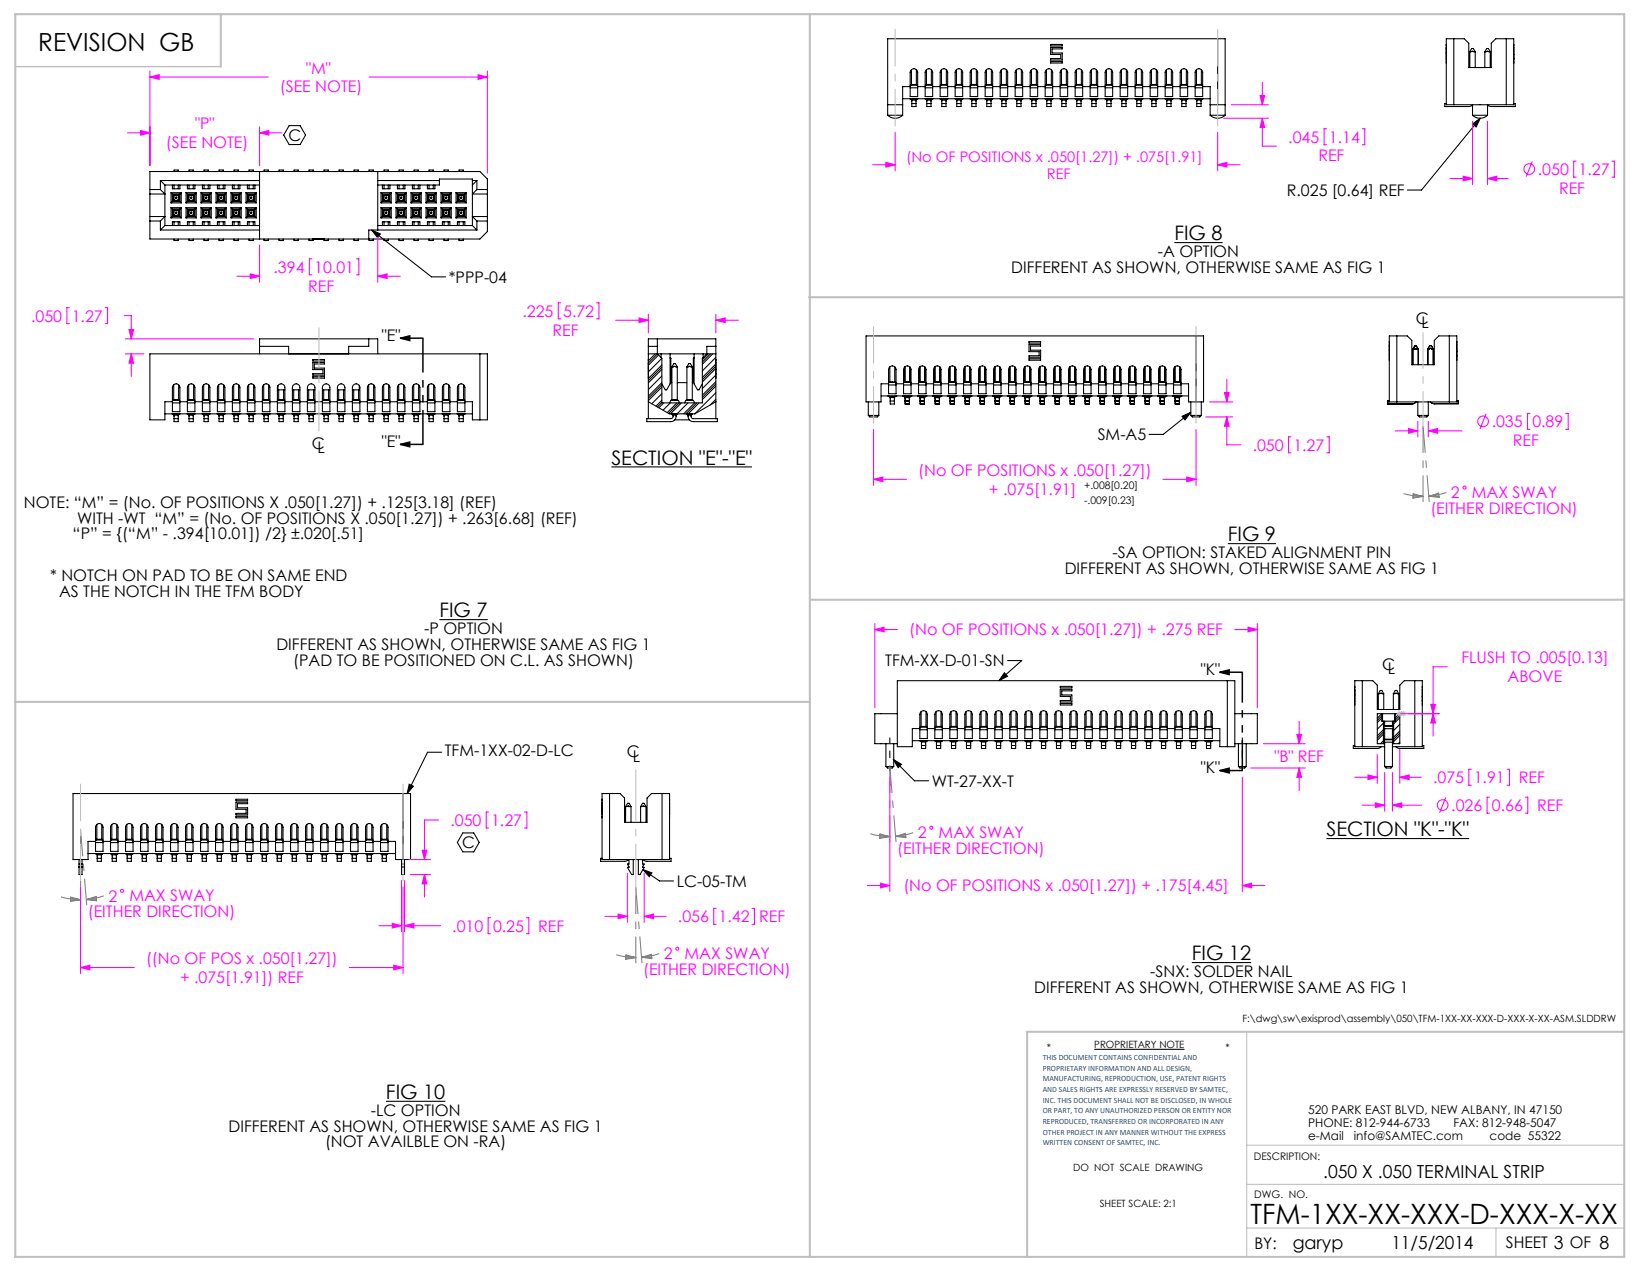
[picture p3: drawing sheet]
<svg xmlns="http://www.w3.org/2000/svg" width="279mm" height="216mm" viewBox="0 0 279 216" stroke-linecap="round" stroke-linejoin="round" font-family="sans-serif">
<defs><g id="words">
<text font-size="4.7" x="211.7" y="207.2">TFM-1XX-XX-XXX-D-XXX-X-XX</text>
<text font-size="4.2" x="6.5" y="8.6">REVISION GB</text>
<g font-size="3.4">
<text x="198.9" y="40.7">FIG 8</text>
<text x="103.5" y="78.7">SECTION &quot;E&quot;-&quot;E&quot;</text>
<text x="207.9" y="91.7">FIG 9</text>
<text x="74.4" y="104.6">FIG 7</text>
<text x="224.6" y="141.6">SECTION &quot;K&quot;-&quot;K&quot;</text>
<text x="201.8" y="162.6">FIG 12</text>
<text x="65.4" y="186.1">FIG 10</text>
</g>
<g font-size="3">
<text x="224.1" y="199.5">.050 X .050 TERMINAL STRIP</text>
<text x="218.9" y="211.4">garyp</text>
<text x="235.6" y="211.4">11/5/2014</text>
</g>
<g font-size="2.7" fill="#f0f">
<text x="47.4" y="15.6">(SEE NOTE)</text>
<text x="51.9" y="12.5">&quot;M&quot;</text>
<text x="33" y="21.9">&quot;P&quot;</text>
<text x="28.1" y="25.1">(SEE NOTE)</text>
<text x="218.1" y="24.2">.045</text>
<text x="223.2" y="27.3">REF</text>
<text x="225" y="24.2">1.14</text>
<text x="260.4" y="29.6">.050</text>
<text x="267.3" y="29.6">1.27</text>
<text x="264" y="32.8">REF</text>
<text x="46.3" y="46.2">.394</text>
<text x="53.2" y="46.2">10.01</text>
<text x="52.2" y="49.4">REF</text>
<text x="88.5" y="53.6">.225</text>
<text x="95.4" y="53.6">5.72</text>
<text x="5.3" y="54.4">.050</text>
<text x="12.2" y="54.4">1.27</text>
<text x="93.6" y="56.8">REF</text>
<text x="212.1" y="76.3">.050</text>
<text x="219" y="76.3">1.27</text>
<text x="252.6" y="72.4">.035</text>
<text x="256.2" y="75.6">REF</text>
<text x="259.5" y="72.4">0.89</text>
<text x="155.5" y="80.6">(No OF POSITIONS x .050[1.27])</text>
<text x="167.5" y="83.8">+ .075[1.91]</text>
<text x="242.2" y="87">(EITHER DIRECTION)</text>
<text x="245.7" y="84.4">2</text>
<text x="249.2" y="84.4">MAX SWAY</text>
<text x="154" y="107.6">(No OF POSITIONS x .050[1.27]) + .275 REF</text>
<text x="247.5" y="112.3">FLUSH TO .005[0.13]</text>
<text x="255.3" y="115.5">ABOVE</text>
<text x="215.8" y="129">&quot;B&quot; REF</text>
<text x="242.7" y="132.6">.075</text>
<text x="245.8" y="137.4">.026</text>
<text x="249.6" y="132.6">1.91</text>
<text x="252.6" y="137.4">0.66</text>
<text x="257.2" y="132.6">REF</text>
<text x="260.3" y="137.4">REF</text>
<text x="76.3" y="139.9">.050</text>
<text x="83.2" y="139.9">1.27</text>
<text x="155.4" y="142">2</text>
<text x="158.9" y="142">MAX SWAY</text>
<text x="151.9" y="144.6">(EITHER DIRECTION)</text>
<text x="14.9" y="155.3">(EITHER DIRECTION)</text>
<text x="18.4" y="152.7">2</text>
<text x="21.9" y="152.7">MAX SWAY</text>
<text x="153" y="151">(No OF POSITIONS x .050[1.27]) + .175[4.45]</text>
<text x="76.6" y="157.8">.010</text>
<text x="83.5" y="157.8">0.25</text>
<text x="91.1" y="157.8">REF</text>
<text x="114.8" y="156.2">.056</text>
<text x="121.7" y="156.2">1.42</text>
<text x="128.6" y="156.2">REF</text>
<text x="24.7" y="163.3">((No OF POS x .050[1.27])</text>
<text x="30.5" y="166.4">+ .075[1.91]) REF</text>
<text x="108.9" y="165.1">(EITHER DIRECTION)</text>
<text x="112.4" y="162.4">2</text>
<text x="115.9" y="162.4">MAX SWAY</text>
</g>
<g font-size="2.7">
<text x="48.8" y="23.8">C</text>
<text x="217.9" y="33.2">R.025 [0.64] REF</text>
<text x="76" y="47.9">*PPP-04</text>
<text x="171.2" y="46.2">DIFFERENT AS SHOWN, OTHERWISE SAME AS FIG 1</text>
<text x="196.1" y="43.5">-A OPTION</text>
<text x="64.7" y="57.8">&quot;E&quot;</text>
<text x="239.7" y="54.8">C</text>
<text x="240.7" y="55.6">L</text>
<text x="52.8" y="76">C</text>
<text x="53.8" y="76.7">L</text>
<text x="64.7" y="75.7">&quot;E&quot;</text>
<text x="185.9" y="74.5">SM-A5</text>
<text x="4" y="86">NOTE: “M” = (No. OF POSITIONS X .050[1.27]) + .125[3.18] (REF)</text>
<text x="13.1" y="88.7">WITH -WT “M” = (No. OF POSITIONS X .050[1.27]) + .263[6.68] (REF)</text>
<text x="12.3" y="91.3">“P” = {(“M” - .394[10.01]) /2} ±.020[.51]</text>
<text x="188.4" y="94.5">-SA OPTION: STAKED ALIGNMENT PIN</text>
<text x="8.5" y="98.4">* NOTCH ON PAD TO BE ON SAME END</text>
<text x="10" y="101.1">AS THE NOTCH IN THE TFM BODY</text>
<text x="180.3" y="97.2">DIFFERENT AS SHOWN, OTHERWISE SAME AS FIG 1</text>
<text x="71.8" y="107.4">-P OPTION</text>
<text x="46.8" y="110">DIFFERENT AS SHOWN, OTHERWISE SAME AS FIG 1</text>
<text x="49.6" y="112.7">(PAD TO BE POSITIONED ON C.L. AS SHOWN)</text>
<text x="149.9" y="112.8">TFM-XX-D-01-SN</text>
<text x="234" y="113.4">C</text>
<text x="203.3" y="114.3">&quot;K&quot;</text>
<text x="235" y="114.2">L</text>
<text x="75.3" y="128.1">TFM-1XX-02-D-LC</text>
<text x="106.2" y="128.2">C</text>
<text x="107.2" y="129">L</text>
<text x="203.3" y="131">&quot;K&quot;</text>
<text x="157.8" y="133.3">WT-27-XX-T</text>
<text x="78.2" y="143.6">C</text>
<text x="114.6" y="150.2">LC-05-TM</text>
<text x="194.8" y="165.4">-SNX: SOLDER NAIL</text>
<text x="175.1" y="168.1">DIFFERENT AS SHOWN, OTHERWISE SAME AS FIG 1</text>
<text x="38.7" y="191.6">DIFFERENT AS SHOWN, OTHERWISE SAME AS FIG 1</text>
<text x="62.8" y="188.9">-LC OPTION</text>
<text x="55" y="194.3">(NOT AVAILBLE ON -RA)</text>
<text x="212.4" y="211.5">BY:</text>
<text x="255" y="211.4">SHEET 3 OF 8</text>
</g>
<g font-size="2.5" fill="#f0f">
<text x="153.4" y="27.4">(No OF POSITIONS x .050[1.27]) + .075[1.91]</text>
<text x="177.3" y="30.3">REF</text>
</g>
<g font-size="2">
<text x="221.5" y="188.7">520 PARK EAST BLVD, NEW ALBANY, IN 47150</text>
<text x="221.5" y="190.8">PHONE: 812-944-6733</text>
<text x="246.1" y="190.8">FAX: 812-948-5047</text>
<text x="221.5" y="193">e-Mail</text>
<text x="229.3" y="193">info@SAMTEC.com</text>
<text x="252.2" y="193">code 55322</text>
</g>
<g font-size="1.8">
<text x="183.6" y="82.9">+.008[0.20]</text>
<text x="183.6" y="85.3">-.009[0.23]</text>
<text x="212.3" y="196.4">DESCRIPTION:</text>
<text x="212.4" y="202.9">DWG. NO.</text>
</g>
<g font-size="1.7">
<text x="210.4" y="173">F:\dwg\sw\exisprod\assembly\050\TFM-1XX-XX-XXX-D-XXX-X-XX-ASM.SLDDRW</text>
<text x="177.3" y="177.9">*</text>
<text x="185.3" y="177.5">PROPRIETARY NOTE</text>
<text x="207.5" y="177.9">*</text>
<text x="181.7" y="198.3">DO NOT SCALE DRAWING</text>
<text x="186.2" y="204.3">SHEET SCALE: 2:1</text>
</g>
<g font-size="1.4" fill="#1f497d">
<text x="176.6" y="179.5">THIS DOCUMENT CONTAINS CONFIDENTIAL AND</text>
<text x="176.6" y="181.3">PROPRIETARY INFORMATION AND ALL DESIGN,</text>
<text x="176.6" y="183.1">MANUFACTURING, REPRODUCTION, USE, PATENT RIGHTS</text>
<text x="176.6" y="184.9">AND SALES RIGHTS ARE EXPRESSLY RESERVED BY SAMTEC,</text>
<text x="176.6" y="186.7">INC. THIS DOCUMENT SHALL NOT BE DISCLOSED, IN WHOLE</text>
<text x="176.6" y="188.5">OR PART, TO ANY UNAUTHORIZED PERSON OR ENTITY NOR</text>
<text x="176.6" y="190.3">REPRODUCED, TRANSFERRED OR INCORPORATED IN ANY</text>
<text x="176.6" y="192.1">OTHER PROJECT IN ANY MANNER WITHOUT THE EXPRESS</text>
<text x="176.6" y="193.9">WRITTEN CONSENT OF SAMTEC, INC.</text>
</g>
</g></defs>
<path d="M0 0h279.4v215.9h-279.4z" fill="none" stroke="#fff" stroke-width=".18"/>
<g fill="none" stroke="#000" stroke-width=".18">
<path d="M150.3 19.5a1.84 1.84 0 0 0 2.6 0M150.3 19.5h2.6M150.3 19.5v-12.9h57.2v12.9M150.3 17.7h2.6M152.9 16.7h52M154.1 16.7h.1M154.1 14.7h-1.2v4.8M154.1 14.9h1.3M154.1 14.4h1.3M154.2 16.7h1.1M154.2 16.7l.2 .2M154.3 14.4v-.1h.9v.1"/>
<path d="M154.3 11.8a.63 .63 0 0 1 .7-.1 .63 .63 0 0 1 .4 .6v4.1h-1.3v-4.1zM154.3 11.8v2.5M154.4 16.9v.6M154.4 17.5v.5h.7v-.5M154.4 17.5h.7M154.4 16.9h.7M155.1 16.9v.6M155.2 11.8v2.5M155.3 16.7l-.2 .2M155.4 14.7h1.3M155.5 16.7h-.2M156.6 16.7h.1"/>
<path d="M156.7 14.9h1.2M156.7 14.4h1.2M156.7 16.7h1.2M156.7 16.7l.2 .2M156.8 14.4v-.1h1v.1M156.8 11.8a.63 .63 0 0 1 .7-.1 .63 .63 0 0 1 .4 .6v4.1h-1.2v-4.1zM156.9 11.8v2.5M156.9 16.9v.6M156.9 17.5v.5h.8v-.5M156.9 17.5h.8M156.9 16.9h.8M157.7 16.9v.6"/>
<path d="M157.7 11.8v2.5M157.9 16.7l-.2 .2M157.9 14.7h1.3M158 16.7h-.1M159.1 16.7h.2M159.2 14.9h1.3M159.2 14.4h1.3M159.3 16.7h1.1M159.3 16.7l.2 .2M159.4 14.4v-.1h.9v.1M159.4 11.8a.63 .63 0 0 1 .7-.1 .63 .63 0 0 1 .4 .6v4.1h-1.3v-4.1zM159.4 11.8v2.5"/>
<path d="M159.5 16.9v.6M159.5 17.5v.5h.7v-.5M159.5 17.5h.7M159.5 16.9h.7M160.2 16.9v.6M160.2 11.8v2.5M160.4 16.7l-.2 .2M160.5 14.7h1.2M160.5 16.7h-.1M161.7 16.7h.1M161.7 14.9h1.3M161.7 14.4h1.3"/>
<path d="M161.8 16.7h1.2M161.8 16.7l.2 .2M161.9 14.4v-.1h.9l.1 .1M161.9 11.8a.63 .63 0 0 1 .7-.1 .63 .63 0 0 1 .4 .6v4.1h-1.3v-4.1zM162 11.8v2.5M162 16.9v.6M162 17.5v.5h.7v-.5M162 17.5h.7M162 16.9h.7M162.7 16.9v.6M162.8 11.8v2.5M162.9 16.7l-.2 .2"/>
<path d="M163 14.7h1.3M163.1 16.7h-.1M164.2 16.7h.1M164.3 14.9h1.3M164.3 14.4h1.3M164.3 16.7h1.2M164.4 16.7l.2 .2M164.4 14.4l.1-.1h.9v.1M164.5 11.8a.63 .63 0 0 1 .7-.1 .63 .63 0 0 1 .4 .6v4.1h-1.3v-4.1zM164.5 11.8v2.5M164.6 16.9v.6M164.6 17.5v.5h.7v-.5"/>
<path d="M164.6 17.5h.7M164.6 16.9h.7M165.3 16.9v.6M165.3 11.8v2.5M165.5 16.7l-.2 .2M165.6 14.7h1.2M165.6 16.7h-.1M166.8 16.7h.1M166.8 14.9h1.3M166.8 14.4h1.3M166.9 16.7h1.1M166.9 16.7l.2 .2"/>
<path d="M167 14.4v-.1h.9v.1M167 11.8a.63 .63 0 0 1 .7-.1 .63 .63 0 0 1 .4 .6v4.1h-1.3v-4.1zM167 11.8v2.5M167.1 16.9v.6M167.1 17.5v.5h.7v-.5M167.1 17.5h.7M167.1 16.9h.7M167.8 16.9v.6M167.9 11.8v2.5M168 16.7l-.2 .2M168.1 14.7h1.3M168.2 16.7h-.2"/>
<path d="M169.3 16.7h.1M169.4 14.9h1.2M169.4 14.4h1.2M169.4 16.7h1.2M169.4 16.7l.2 .2M169.5 14.4v-.1h1v.1M169.5 11.8a.63 .63 0 0 1 .7-.1 .63 .63 0 0 1 .4 .6v4.1h-1.2v-4.1zM169.6 11.8v2.5M169.6 16.9v.6M169.6 17.5v.5h.8v-.5M169.6 17.5h.8M169.6 16.9h.8"/>
<path d="M170.4 16.9v.6M170.4 11.8v2.5M170.6 16.7l-.2 .2M170.6 14.7h1.3M170.7 16.7h-.1M171.8 16.7h.2M171.9 14.9h1.3M171.9 14.4h1.3M172 16.7h1.1M172 16.7l.2 .2M172.1 14.4v-.1h.9v.1M172.1 11.8a.63 .63 0 0 1 .7-.1 .63 .63 0 0 1 .4 .6v4.1h-1.3v-4.1z"/>
<path d="M172.1 11.8v2.5M172.2 16.9v.6M172.2 17.5v.5h.7v-.5M172.2 17.5h.7M172.2 16.9h.7M172.9 16.9v.6M173 11.8v2.5M173.1 16.7l-.2 .2M173.2 14.7h1.2M173.2 16.7h-.1M174.4 16.7h.1M174.4 14.9h1.3"/>
<path d="M174.4 14.4h1.3M174.5 16.7h1.2M174.5 16.7l.2 .2M174.6 14.4v-.1h.9l.1 .1M174.6 11.8a.63 .63 0 0 1 .7-.1 .63 .63 0 0 1 .4 .6v4.1h-1.3v-4.1zM174.7 11.8v2.5M174.7 16.9v.6M174.7 17.5v.5h.7v-.5M174.7 17.5h.7M174.7 16.9h.7M175.4 16.9v.6M175.5 11.8v2.5"/>
<path d="M175.6 16.7l-.2 .2M175.7 14.7h1.3M175.8 16.7h-.1M176.9 16.7h.1M177 14.9h1.3M177 14.4h1.3M177 16.7h1.2M177.1 16.7l.2 .2M177.1 14.4l.1-.1h.9v.1M177.2 11.8a.63 .63 0 0 1 .7-.1 .63 .63 0 0 1 .4 .6v4.1h-1.3v-4.1zM177.2 11.8v2.5M177.3 16.9v.6"/>
<path d="M177.3 17.5v.5h.7v-.5M177.3 17.5h.7M177.3 16.9h.7M177.9 7.5h2v.3h-2zM177.9 8h2v.3h-1.7v.7h1.7v1.2h-2v-.3h1.7v-.7h-1.7zM177.9 10.4h2v.3h-2zM178 16.9v.6M178 11.8v2.5M178.2 16.7l-.2 .2M178.3 14.7h1.2M178.3 16.7h-.1M179.5 16.7h.1"/>
<path d="M179.5 14.9h1.3M179.5 14.4h1.3M179.6 16.7h1.1M179.6 16.7l.2 .2M179.7 14.4v-.1h.9v.1M179.7 11.8a.63 .63 0 0 1 .7-.1 .63 .63 0 0 1 .4 .6v4.1h-1.3v-4.1zM179.7 11.8v2.5M179.8 16.9v.6M179.8 17.5v.5h.7v-.5M179.8 17.5h.7M179.8 16.9h.7M180.5 16.9v.6"/>
<path d="M180.6 11.8v2.5M180.7 16.7l-.2 .2M180.8 14.7h1.3M180.9 16.7h-.2M182 16.7h.1M182.1 14.9h1.2M182.1 14.4h1.2M182.1 16.7h1.2M182.1 16.7l.2 .2M182.2 14.4v-.1h1v.1M182.2 11.8a.63 .63 0 0 1 .7-.1 .63 .63 0 0 1 .4 .6v4.1h-1.2v-4.1zM182.3 11.8v2.5"/>
<path d="M182.3 16.9v.6M182.3 17.5v.5h.8v-.5M182.3 17.5h.8M182.3 16.9h.8M183.1 16.9v.6M183.1 11.8v2.5M183.3 16.7l-.2 .2M183.3 14.7h1.3M183.4 16.7h-.1M184.5 16.7h.2M184.6 14.9h1.3M184.6 14.4h1.3"/>
<path d="M184.7 16.7h1.1M184.7 16.7l.2 .2M184.8 14.4v-.1h.9v.1M184.8 11.8a.63 .63 0 0 1 .7-.1 .63 .63 0 0 1 .4 .6v4.1h-1.3v-4.1zM184.8 11.8v2.5M184.9 16.9v.6M184.9 17.5v.5h.7v-.5M184.9 17.5h.7M184.9 16.9h.7M185.6 16.9v.6M185.7 11.8v2.5M185.8 16.7l-.2 .2"/>
<path d="M185.9 14.7h1.2M185.9 16.7h-.1M187.1 16.7h.1M187.1 14.9h1.3M187.1 14.4h1.3M187.2 16.7h1.2M187.2 16.7l.2 .2M187.3 14.4v-.1h.9l.1 .1M187.3 11.8a.63 .63 0 0 1 .7-.1 .63 .63 0 0 1 .4 .6v4.1h-1.3v-4.1zM187.4 11.8v2.5M187.4 16.9v.6M187.4 17.5v.5h.7v-.5"/>
<path d="M187.4 17.5h.7M187.4 16.9h.7M188.1 16.9v.6M188.2 11.8v2.5M188.3 16.7l-.2 .2M188.4 14.7h1.3M188.5 16.7h-.1M189.6 16.7h.1M189.7 14.9h1.3M189.7 14.4h1.3M189.7 16.7h1.2M189.8 16.7l.2 .2"/>
<path d="M189.8 14.4l.1-.1h.9v.1M189.9 11.8a.63 .63 0 0 1 .7-.1 .63 .63 0 0 1 .4 .6v4.1h-1.3v-4.1zM189.9 11.8v2.5M190 16.9v.6M190 17.5v.5h.7v-.5M190 17.5h.7M190 16.9h.7M190.7 16.9v.6M190.7 11.8v2.5M190.9 16.7l-.2 .2M191 14.7h1.2M191 16.7h-.1"/>
<path d="M192.2 16.7h.1M192.2 14.9h1.3M192.2 14.4h1.3M192.3 16.7h1.1M192.3 16.7l.2 .2M192.4 14.4v-.1h.9v.1M192.4 11.8a.63 .63 0 0 1 .7-.1 .63 .63 0 0 1 .4 .6v4.1h-1.3v-4.1zM192.4 11.8v2.5M192.5 16.9v.6M192.5 17.5v.5h.7v-.5M192.5 17.5h.7M192.5 16.9h.7"/>
<path d="M193.2 16.9v.6M193.3 11.8v2.5M193.4 16.7l-.2 .2M193.5 14.7h1.3M193.6 16.7h-.2M194.7 16.7h.1M194.8 14.9h1.2M194.8 14.4h1.2M194.8 16.7h1.2M194.8 16.7l.2 .2M194.9 14.4v-.1h1v.1M194.9 11.8a.63 .63 0 0 1 .7-.1 .63 .63 0 0 1 .4 .6v4.1h-1.2v-4.1z"/>
<path d="M195 11.8v2.5M195 16.9v.6M195 17.5v.5h.8v-.5M195 17.5h.8M195 16.9h.8M195.8 16.9v.6M195.8 11.8v2.5M196 16.7l-.2 .2M196 14.7h1.3M196.1 16.7h-.1M197.2 16.7h.2M197.3 14.9h1.3"/>
<path d="M197.3 14.4h1.3M197.4 16.7h1.1M197.4 16.7l.2 .2M197.5 14.4v-.1h.9v.1M197.5 11.8a.63 .63 0 0 1 .7-.1 .63 .63 0 0 1 .4 .6v4.1h-1.3v-4.1zM197.5 11.8v2.5M197.6 16.9v.6M197.6 17.5v.5h.7v-.5M197.6 17.5h.7M197.6 16.9h.7M198.3 16.9v.6M198.4 11.8v2.5"/>
<path d="M198.5 16.7l-.2 .2M198.6 14.7h1.2M198.6 16.7h-.1M199.8 16.7h.1M199.8 14.9h1.3M199.8 14.4h1.3M199.9 16.7h1.2M199.9 16.7l.2 .2M200 14.4v-.1h.9l.1 .1M200 11.8a.63 .63 0 0 1 .7-.1 .63 .63 0 0 1 .4 .6v4.1h-1.3v-4.1zM200.1 11.8v2.5M200.1 16.9v.6"/>
<path d="M200.1 17.5v.5h.7v-.5M200.1 17.5h.7M200.1 16.9h.7M200.8 16.9v.6M200.9 11.8v2.5M201 16.7l-.2 .2M201.1 14.7h1.3M201.2 16.7h-.1M202.3 16.7h.1M202.4 14.9h1.3M202.4 14.4h1.3M202.4 16.7h1.2"/>
<path d="M202.5 16.7l.2 .2M202.5 14.4l.1-.1h.9v.1M202.6 11.8a.63 .63 0 0 1 .7-.1 .63 .63 0 0 1 .4 .6v4.1h-1.3v-4.1zM202.6 11.8v2.5M202.7 16.9v.6M202.7 17.5v.5h.7v-.5M202.7 17.5h.7M202.7 16.9h.7M203.4 16.9v.6M203.4 11.8v2.5M203.6 16.7l-.2 .2M203.7 14.7h1.2v4.8"/>
<path d="M203.7 16.7h-.1M204.9 19.5a1.84 1.84 0 0 0 2.6 0M204.9 19.5h2.6M204.9 17.7h2.6M206.2 6.6v11.1M244.9 10.7h.1M244.9 10.4h.1M244.9 7.5h.1M244.9 7.8h.1M244.9 8h.1M244.9 8.3h.1M244.9 10.2h.1"/>
<path d="M244.9 9h.1M244.9 17.5h-.3v.5h4.1l.6-.2M244.9 6.6h3l.8 .7v4.1h3.8v-4.1l.8-.7h3v11.1h-11.4zM246.2 6.6v11.1M248.9 8.8l.5-.1 .4 .1M248.9 8.8l.3-.6h.3l.3 .6M248.9 8.8v2.6M249.3 19.5a1.84 1.84 0 0 0 2.6 0M249.3 19.5h2.6M249.3 17.7v1.8M249.8 8.8v2.6M251.4 8.8l.5-.1 .4 .1"/>
<path d="M251.4 8.8l.4-.6h.2l.3 .6M251.4 8.8v2.6M251.9 17.7v1.8M252.3 8.8v2.6M255.1 6.6v11.1M256.3 17.5h.3v.5h-4.1l-.6-.2M256.3 10.7h.1M256.3 10.4h.1M256.3 7.5h.1M256.3 7.8h.1M256.3 8h.1M256.3 9.2h.1"/>
<path d="M256.3 9.9h.1M256.3 10.2h.1M25.4 29h55.9l1.2 1.3v8.9l-1.2 1.3h-55.9zM25.4 32.1h1.8M25.4 37.4h1.8M25.4 36.7h2.5l-.7 .7M27.2 39h16.7M27.2 30.6h16.7M27.2 30.6v1.5M27.2 37.4v1.6M27.2 30.6l.7 .7M27.2 32.1l.7 .8h-2.5"/>
<path d="M27.9 31.3v6.9M27.9 31.3h16M27.9 38.2l-.7 .8M27.9 38.2h16M29 32.6l.2 .3M29 32.6v1.8M29 35.2v1.7M29 32.6h1.7M29 34.4h1.7M29 35.2l.2 .2M29 35.2h1.7M29 36.9h1.7"/>
<path d="M29.2 31.3v.7h1.3v-.7M29.2 38.2v-.6h1.3v.6M29.2 32.9v1.2M29.2 35.4v1.3M29.2 32.9h1.3M29.2 36.7h1.3M29.2 34.1l-.2 .3M29.2 34.1h1.3M29.2 36.7l-.2 .2M29.2 35.4h1.3M29.3 35.6h1v.9h-1zM29.3 33h1v.9h-1z"/>
<path d="M29.4 33v.9M29.4 35.6v.9M29.5 29v-.2h.7v.2M29.5 31.3v.7M29.5 37.6v.6M30.2 31.3v.7M30.2 37.6v.6M30.3 33v.9M30.3 35.6v.9M30.5 32.9v1.2M30.5 35.4v1.3M30.5 34.1l.2 .3"/>
<path d="M30.5 36.7l.2 .2M30.7 32.6l-.2 .3M30.7 32.6v1.8M30.7 35.2v1.7M30.7 35.2l-.2 .2M31.5 35.2l.2 .2M31.5 32.6h1.7M31.5 32.6l.2 .3M31.5 32.6v1.8M31.5 35.2v1.7M31.5 34.4h1.7M31.5 35.2h1.7"/>
<path d="M31.5 36.9h1.7M31.7 31.3v.7h1.3v-.7M31.7 38.2v-.6h1.3v.6M31.7 32.9v1.2M31.7 35.4v1.3M31.7 32.9h1.3M31.7 36.7h1.3M31.7 34.1h1.3M31.7 34.1l-.2 .3M31.7 36.7l-.2 .2M31.7 35.4h1.3M31.9 35.6h1v.9h-1z"/>
<path d="M31.9 33h1v.9h-1zM31.9 33v.9M31.9 35.6v.9M32 29v-.2h.7v.2M32 31.3v.7M32 37.6v.6M32.7 31.3v.7M32.7 37.6v.6M32.8 33v.9M32.8 35.6v.9M33 32.9v1.2M33 35.4v1.3"/>
<path d="M33 36.7l.2 .2M33 34.1l.2 .3M33.2 32.6l-.2 .3M33.2 32.6v1.8M33.2 35.2v1.7M33.2 35.2l-.2 .2M34 32.6h1.8M34 35.2l.3 .2M34 32.6l.3 .3M34 32.6v1.8M34 35.2v1.7M34 34.4h1.8"/>
<path d="M34 35.2h1.8M34 36.9h1.8M34.3 31.3v.7h1.2v-.7M34.3 38.2v-.6h1.2v.6M34.3 32.9v1.2M34.3 35.4v1.3M34.3 32.9h1.2M34.3 36.7h1.2M34.3 34.1h1.2M34.3 34.1l-.3 .3M34.3 36.7l-.3 .2M34.3 35.4h1.2"/>
<path d="M34.4 35.6h1v.9h-1zM34.4 33h1v.9h-1zM34.4 33v.9M34.4 35.6v.9M34.6 29v-.2h.7v.2M34.6 31.3v.7M34.6 37.6v.6M35.3 31.3v.7M35.3 37.6v.6M35.4 33v.9M35.4 35.6v.9M35.5 32.9v1.2"/>
<path d="M35.5 35.4v1.3M35.5 36.7l.3 .2M35.5 34.1l.3 .3M35.8 32.6l-.3 .3M35.8 32.6v1.8M35.8 35.2v1.7M35.8 35.2l-.3 .2M36.6 32.6h1.7M36.6 35.2l.2 .2M36.6 32.6l.2 .3M36.6 32.6v1.8M36.6 35.2v1.7"/>
<path d="M36.6 34.4h1.7M36.6 35.2h1.7M36.6 36.9h1.7M36.8 31.3v.7h1.3v-.7M36.8 38.2v-.6h1.3v.6M36.8 32.9v1.2M36.8 35.4v1.3M36.8 32.9h1.3M36.8 36.7h1.3M36.8 34.1h1.3M36.8 34.1l-.2 .3M36.8 36.7l-.2 .2"/>
<path d="M36.8 35.4h1.3M36.9 35.6h1.1v.9h-1.1zM36.9 33h1.1v.9h-1.1zM37 33v.9M37 35.6v.9M37.1 29v-.2h.7v.2M37.1 31.3v.7M37.1 37.6v.6M37.8 31.3v.7M37.8 37.6v.6M37.9 33v.9M37.9 35.6v.9"/>
<path d="M38.1 32.9v1.2M38.1 35.4v1.3M38.1 36.7l.2 .2M38.1 34.1l.2 .3M38.3 32.6l-.2 .3M38.3 32.6v1.8M38.3 35.2v1.7M38.3 35.2l-.2 .2M39.1 32.6h1.8M39.1 35.2l.3 .2M39.1 34.4h1.8M39.1 32.6l.3 .3"/>
<path d="M39.1 32.6v1.8M39.1 35.2v1.7M39.1 35.2h1.8M39.1 36.9h1.8M39.4 31.3v.7h1.2v-.7M39.4 38.2v-.6h1.2v.6M39.4 32.9v1.2M39.4 35.4v1.3M39.4 32.9h1.2M39.4 36.7h1.2M39.4 34.1h1.2M39.4 34.1l-.3 .3"/>
<path d="M39.4 36.7l-.3 .2M39.4 35.4h1.2M39.5 35.6h1v.9h-1zM39.5 33h1v.9h-1zM39.5 33v.9M39.5 35.6v.9M39.6 29v-.2h.7v.2M39.6 31.3v.7M39.6 37.6v.6M40.3 31.3v.7M40.3 37.6v.6M40.4 33v.9"/>
<path d="M40.4 35.6v.9M40.6 32.9v1.2M40.6 35.4v1.3M40.6 36.7l.3 .2M40.6 34.1l.3 .3M40.9 32.6l-.3 .3M40.9 32.6v1.8M40.9 35.2v1.7M40.9 35.2l-.3 .2M41.7 32.6h1.7M41.7 34.4h1.7M41.7 35.2l.2 .2"/>
<path d="M41.7 32.6l.2 .3M41.7 35.2h1.7M41.7 32.6v1.8M41.7 35.2v1.7M41.7 36.9h1.7M41.9 31.3v.7h1.3v-.7M41.9 38.2v-.6h1.3v.6M41.9 32.9v1.2M41.9 35.4v1.3M41.9 32.9h1.3M41.9 36.7h1.3M41.9 34.1h1.3"/>
<path d="M41.9 34.1l-.2 .3M41.9 35.4h1.3M41.9 36.7l-.2 .2M42 35.6h1v.9h-1zM42 33h1v.9h-1zM42.1 33v.9M42.1 35.6v.9M42.2 29v-.2h.7v.2M42.2 31.3v.7M42.2 37.6v.6M42.9 31.3v.7M42.9 37.6v.6"/>
<path d="M43 33v.9M43 35.6v.9M43.2 32.9v1.2M43.2 35.4v1.3M43.2 36.7l.2 .2M43.2 34.1l.2 .3M43.4 32.6l-.2 .3M43.4 32.6v1.8M43.4 35.2v1.7M43.4 35.2l-.2 .2M43.9 29v11.5M44.7 29v-.2h.7v.2"/>
<path d="M47.3 29v-.2h.7v.2M49 21.3h1.8l.9 1.6-.9 1.6h-1.8l-1-1.6zM49.8 29v-.2h.7v.2M53 29h.1M53 29v-.2h-.7v.2M54.9 29v-.2h.7v.2M54.9 29h.1M57.4 29v-.2h.7v.2M60 29v-.2h.7v.2M62.5 29v-.2h.7v.2M62.9 39l10.2 7.9h2.4M62.9 39l1.5 .6-.5 .6z"/>
<path d="M64 29v10M64 31.3h10.4v-1h5.6v7.9M64 30.6h10.4M64 38.2h16M64.5 32.6h1.8M64.5 34.4h1.8M64.5 35.2h1.8M64.5 36.9h1.8M64.5 32.6l.3 .3M64.5 32.6v1.8M64.5 35.2v1.7M64.5 35.2l.3 .2"/>
<path d="M64.8 31.3v.7h1.2v-.7M64.8 38.2v-.6h1.2v.6M64.8 32.9v1.2M64.8 35.4v1.3M64.8 32.9h1.2M64.8 36.7h1.2M64.8 34.1h1.2M64.8 35.4h1.2M64.8 34.1l-.3 .3M64.8 36.7l-.3 .2M64.9 35.6h1v.9h-1zM64.9 33h1v.9h-1z"/>
<path d="M64.9 33v.9M64.9 35.6v.9M65 29v-.2h.7v.2M65 31.3v.7M65 37.6v.6M65.7 31.3v.7M65.7 37.6v.6M65.8 33v.9M65.8 35.6v.9M66 32.9v1.2M66 35.4v1.3M66 34.1l.3 .3"/>
<path d="M66 36.7l.3 .2M66.3 32.6l-.3 .3M66.3 32.6v1.8M66.3 35.2v1.7M66.3 35.2l-.3 .2M67.1 32.6h1.7M67.1 34.4h1.7M67.1 35.2h1.7M67.1 36.9h1.7M67.1 35.2l.2 .2M67.1 32.6l.2 .3M67.1 32.6v1.8"/>
<path d="M67.1 35.2v1.7M67.3 31.3v.7h1.3v-.7M67.3 38.2v-.6h1.3v.6M67.3 32.9v1.2M67.3 35.4v1.3M67.3 32.9h1.3M67.3 36.7h1.3M67.3 34.1h1.3M67.3 35.4h1.3M67.3 34.1l-.2 .3M67.3 36.7l-.2 .2M67.4 35.6h1v.9h-1z"/>
<path d="M67.4 33h1v.9h-1zM67.5 33v.9M67.5 35.6v.9M67.6 29v-.2h.7v.2M67.6 31.3v.7M67.6 37.6v.6M68.3 31.3v.7M68.3 37.6v.6M68.4 33v.9M68.4 35.6v.9M68.6 32.9v1.2M68.6 35.4v1.3"/>
<path d="M68.6 36.7l.2 .2M68.6 34.1l.2 .3M68.8 32.6l-.2 .3M68.8 32.6v1.8M68.8 35.2v1.7M68.8 35.2l-.2 .2M69.6 32.6h1.7M69.6 34.4h1.7M69.6 35.2h1.7M69.6 36.9h1.7M69.6 35.2l.2 .2M69.6 32.6l.2 .3"/>
<path d="M69.6 32.6v1.8M69.6 35.2v1.7M69.8 31.3v.7h1.3v-.7M69.8 38.2v-.6h1.3v.6M69.8 32.9v1.2M69.8 35.4v1.3M69.8 32.9h1.3M69.8 36.7h1.3M69.8 34.1h1.3M69.8 35.4h1.3M69.8 34.1l-.2 .3M69.8 36.7l-.2 .2"/>
<path d="M70 35.6h1v.9h-1zM70 33h1v.9h-1zM70 33v.9M70 35.6v.9M70.1 29v-.2h.7v.2M70.1 31.3v.7M70.1 37.6v.6M70.8 31.3v.7M70.8 37.6v.6M70.9 33v.9M70.9 35.6v.9M71.1 32.9v1.2"/>
<path d="M71.1 35.4v1.3M71.1 36.7l.2 .2M71.1 34.1l.2 .3M71.3 32.6l-.2 .3M71.3 32.6v1.8M71.3 35.2v1.7M71.3 35.2l-.2 .2M72.1 32.6h1.8M72.1 34.4h1.8M72.1 35.2h1.8M72.1 36.9h1.8M72.1 35.2l.3 .2"/>
<path d="M72.1 32.6l.3 .3M72.1 32.6v1.8M72.1 35.2v1.7M72.4 31.3v.7h1.2v-.7M72.4 38.2v-.6h1.2v.6M72.4 32.9v1.2M72.4 35.4v1.3M72.4 32.9h1.2M72.4 36.7h1.2M72.4 34.1h1.2M72.4 35.4h1.2M72.4 34.1l-.3 .3"/>
<path d="M72.4 36.7l-.3 .2M72.5 35.6h1v.9h-1zM72.5 33h1v.9h-1zM72.5 33v.9M72.5 35.6v.9M72.7 29v-.2h.7v.2M72.7 31.3v.7M72.7 37.6v.6M73.4 31.3v.7M73.4 37.6v.6M73.5 33v.9M73.5 35.6v.9"/>
<path d="M73.6 32.9v1.2M73.6 35.4v1.3M73.6 36.7l.3 .2M73.6 34.1l.3 .3M73.9 32.6l-.3 .3M73.9 32.6v1.8M73.9 35.2v1.7M73.9 35.2l-.3 .2M74.7 32.6h1.7M74.7 34.4h1.7M74.7 35.2h1.7M74.7 36.9h1.7"/>
<path d="M74.7 32.6l.2 .3M74.7 32.6v1.8M74.7 35.2v1.7M74.7 35.2l.2 .2M74.9 38.2v-.6h1.3v.6M74.9 32.9v1.2M74.9 35.4v1.3M74.9 32.9h1.3M74.9 36.7h1.3M74.9 34.1h1.3M74.9 35.4h1.3M74.9 34.1l-.2 .3"/>
<path d="M74.9 36.7l-.2 .2M75 35.6h1.1v.9h-1.1zM75 33h1.1v.9h-1.1zM75.1 33v.9M75.1 35.6v.9M75.2 29v-.2h.7v.2M75.2 37.6v.6M75.9 37.6v.6M76 33v.9M76 35.6v.9M76.2 32.9v1.2M76.2 35.4v1.3"/>
<path d="M76.2 34.1l.2 .3M76.2 36.7l.2 .2M76.4 32.6l-.2 .3M76.4 32.6v1.8M76.4 35.2v1.7M76.4 35.2l-.2 .2M77.2 32.6h1.8M77.2 34.4h1.8M77.2 35.2h1.8M77.2 36.9h1.8M77.2 35.2l.3 .2M77.2 32.6l.3 .3"/>
<path d="M77.2 32.6v1.8M77.2 35.2v1.7M77.5 38.2v-.6h1.2v.6M77.5 32.9v1.2M77.5 35.4v1.3M77.5 32.9h1.2M77.5 36.7h1.2M77.5 34.1h1.2M77.5 35.4h1.2M77.5 34.1l-.3 .3M77.5 36.7l-.3 .2M77.6 35.6h1v.9h-1z"/>
<path d="M77.6 33h1v.9h-1zM77.6 33v.9M77.6 35.6v.9M77.7 29v-.2h.7v.2M77.7 37.6v.6M78.4 37.6v.6M78.5 33v.9M78.5 35.6v.9M78.7 32.9v1.2M78.7 35.4v1.3M78.7 36.7l.3 .2M78.7 34.1l.3 .3"/>
<path d="M79 32.6l-.3 .3M79 32.6v1.8M79 35.2v1.7M79 35.2l-.3 .2M80 30.6h.8M80 38.2l.8 .8M80.8 39h-18.4v1.5M80.8 32.1h1.7M80.8 30.6v1.5M80.8 37.4v1.6M80.8 30.6l-.8 .7M80.8 32.1l-.8 .8h2.5"/>
<path d="M80.8 37.4h1.7M82.5 36.7h-2.5l.8 .7M249.4 21l1.3-1-.7 1.5zM250.7 20l-10 12.2h-2.4M29.5 40.5v.2h.7v-.2M32 40.5v.2h.7v-.2M34.6 40.5v.2h.7v-.2M37.1 40.5v.2h.7v-.2M39.6 40.5v.2h.7v-.2M42.2 40.5v.2h.7v-.2M43.9 58.6h5v1.3M43.9 59.9v-2.5h20.1v2.5"/>
<path d="M44.7 40.5v.2h.7v-.2M47.3 40.5v.2h.7v-.2M49.8 40.5v.2h.7v-.2M52.3 40.5v.2h.7v-.2M53 40.5h.1M54.9 40.5h.1M55.6 40.5v.2h-.7v-.2M57.4 40.5v.2h.7v-.2M60 40.5v.2h.7v-.2M62.4 57.4v1.2h-3.4v1.3M62.5 40.5v.2h.7v-.2M65 40.5v.2h.7v-.2"/>
<path d="M67.6 40.5v.2h.7v-.2M70.1 40.5v.2h.7v-.2M72.7 40.5v.2h.7v-.2M75.2 40.5v.2h.7v-.2M77.7 40.5v.2h.7v-.2M81.3 59.9v11.2M109.8 58.6h1.5M109.8 59.9h11.4M109.8 59.9v.1M111 59.9l-1.2 1.2M111.3 57.4v2.5l.8 .8M111.3 59.9l-1.5 1.6"/>
<path d="M111.9 59.9v.7M113.5 59.9v5.1l-.6 1h-.2l-.6-1M117.5 59.9v5.1l.6 1h.2l.6-1M119.1 59.9v.7M119.9 59.9l-1 1M120.3 59.9l-1.4 1.4M120.7 59.9l-1.8 1.8M121.2 58.6h-1.5v1.3l-.8 .8v7.5h-6.8v-7.5M174.2 57.8h2v.3h-2zM174.2 58.4h2v.2h-1.7v.7h1.7v1.2h-2v-.3h1.8v-.7h-1.8zM198.9 41.1h8.1M202.5 56.9v11.2"/>
<path d="M235.3 58.4h.1M235.3 58.6h.1M235.3 59.3h.1M235.3 57.8h.1M235.3 58.1h.1M235.3 56.9h3l.8 .7v4.2h3.8v-4.2l.7-.7h3.1v11.2h-11.4zM236.5 56.9v11.2M239.2 59.1l.5-.1 .5 .1M239.2 59.1l.4-.5h.2l.4 .5M239.2 59.1v2.7M240.2 59.1v2.7M241.8 59.1l.5-.1 .4 .1"/>
<path d="M241.8 59.1l.3-.6h.3l.3 .6M241.8 59.1v2.7M242.7 59.1v2.7M245.4 56.9v11.2M246.7 58.4h.1M246.7 59.5h.1M246.7 57.8h.1M246.7 58.1h.1M27.9 70.1h52.1M29.1 70.1h.1M29.2 68h-1.3v3.1h-2.5v-11.2h57.1v11.2h-2.5v-3.1h-1.3M29.2 68.2h1.3"/>
<path d="M29.2 67.8h1.3M29.2 70.1h1.2M29.3 70.1l.2 .2M29.4 67.8v-.1h.9v.1M29.4 65.2a.64 .64 0 0 1 .7-.2 .64 .64 0 0 1 .4 .6v4.1h-1.3v-4.1zM29.4 65.2v2.5M29.5 70.3v.6M29.5 70.9v.5h.7v-.5M29.5 70.9h.7M29.5 70.3h.7M30.2 70.3v.6M30.2 65.2v2.5"/>
<path d="M30.4 70.1l-.2 .2M30.5 68h1.2M30.5 70.1h-.1M31.7 70.1h.1M31.7 68.2h1.3M31.7 67.8h1.3M31.8 70.1h1.2M31.8 70.1l.2 .2M31.9 67.8v-.1h.9v.1M31.9 65.2a.64 .64 0 0 1 .7-.2 .64 .64 0 0 1 .4 .6v4.1h-1.3v-4.1zM32 65.2v2.5M32 70.3v.6"/>
<path d="M32 70.9v.5h.7v-.5M32 70.9h.7M32 70.3h.7M32.7 70.3v.6M32.8 65.2v2.5M32.9 70.1l-.2 .2M33 68h1.3M33.1 70.1h-.1M34.2 70.1h.1M34.3 68.2h1.2M34.3 67.8h1.2M34.3 70.1h1.2"/>
<path d="M34.3 70.1l.3 .2M34.4 67.8l.1-.1h.9v.1M34.5 65.2a.64 .64 0 0 1 .7-.2 .64 .64 0 0 1 .3 .6v4.1h-1.2v-4.1zM34.5 65.2v2.5M34.6 70.3v.6M34.6 70.9v.5h.7v-.5M34.6 70.9h.7M34.6 70.3h.7M35.3 70.3v.6M35.3 65.2v2.5M35.5 70.1l-.2 .2M35.5 68h1.3"/>
<path d="M35.6 70.1h-.1M36.8 70.1h.1M36.8 68.2h1.3M36.8 67.8h1.3M36.9 70.1h1.1M36.9 70.1l.2 .2M37 67.8v-.1h.9v.1M37 65.2a.64 .64 0 0 1 .7-.2 .64 .64 0 0 1 .4 .6v4.1h-1.3v-4.1zM37 65.2v2.5M37.1 70.3v.6M37.1 70.9v.5h.7v-.5M37.1 70.9h.7"/>
<path d="M37.1 70.3h.7M37.8 70.3v.6M37.9 65.2v2.5M38 70.1l-.2 .2M38.1 68h1.3M38.1 70.1h-.1M39.3 70.1h.1M39.4 68.2h1.2M39.4 67.8h1.2M39.4 70.1h1.2M39.4 70.1l.2 .2M39.5 67.8v-.1h.9l.1 .1"/>
<path d="M39.5 65.2a.64 .64 0 0 1 .7-.2 .64 .64 0 0 1 .4 .6v4.1h-1.2v-4.1zM39.6 65.2v2.5M39.6 70.3v.6M39.6 70.9v.5h.7v-.5M39.6 70.9h.7M39.6 70.3h.7M40.3 70.3v.6M40.4 65.2v2.5M40.5 70.1l-.2 .2M40.6 68h1.3M40.7 70.1h-.1M41.8 70.1h.1"/>
<path d="M41.9 68.2h1.3M41.9 67.8h1.3M41.9 70.1h1.2M42 70.1l.2 .2M42.1 67.8v-.1h.9v.1M42.1 65.2a.64 .64 0 0 1 .7-.2 .64 .64 0 0 1 .4 .6v4.1h-1.3v-4.1zM42.1 65.2v2.5M42.2 70.3v.6M42.2 70.9v.5h.7v-.5M42.2 70.9h.7M42.2 70.3h.7M42.9 70.3v.6"/>
<path d="M42.9 65.2v2.5M43.1 70.1l-.2 .2M43.2 68h1.2M43.2 70.1h-.1M44.4 70.1h.1M44.4 68.2h1.3M44.4 67.8h1.3M44.5 70.1h1.2M44.5 70.1l.2 .2M44.6 67.8v-.1h.9v.1M44.6 65.2a.64 .64 0 0 1 .7-.2 .64 .64 0 0 1 .4 .6v4.1h-1.3v-4.1zM44.7 65.2v2.5"/>
<path d="M44.7 70.3v.6M44.7 70.9v.5h.7v-.5M44.7 70.9h.7M44.7 70.3h.7M45.4 70.3v.6M45.5 65.2v2.5M45.6 70.1l-.2 .2M45.7 68h1.3M45.8 70.1h-.1M46.9 70.1h.1M47 68.2h1.2M47 67.8h1.2"/>
<path d="M47 70.1h1.2M47 70.1l.3 .2M47.1 65.3v.7h1.1M47.1 67.8l.1-.1h.9v.1M47.2 65.2a.64 .64 0 0 1 .7-.2 .64 .64 0 0 1 .3 .6v4.1h-1.2v-4.1zM47.2 66v1.7M47.3 70.3v.6M47.3 70.9v.5h.7v-.5M47.3 70.9h.7M47.3 70.3h.7M48 70.3v.6M48 66v1.7"/>
<path d="M48.2 70.1l-.2 .2M48.2 68h1.3M48.3 70.1h-.1M49.5 70.1h.1M49.5 66h1.3M49.5 68.2h1.3M49.5 67.8h1.3M49.6 70.1h1.1M49.6 70.1l.2 .2M49.7 67.8v-.1h.9v.1M49.7 65.2a.64 .64 0 0 1 .7-.2 .64 .64 0 0 1 .4 .6v4.1h-1.3v-4.1zM49.7 66v1.7"/>
<path d="M49.8 70.3v.6M49.8 70.9v.5h.7v-.5M49.8 70.9h.7M49.8 70.3h.7M50.5 70.3v.6M50.6 66v1.7M50.7 70.1l-.2 .2M50.8 68h1.3M50.8 70.1h-.1M52 70.1h.1M52.1 66h1.2M52.1 68.2h1.2"/>
<path d="M52.1 67.8h1.2M52.1 70.1h1.2M52.1 70.1l.2 .2M52.2 67.8v-.1h.9l.1 .1M52.2 65.2a.64 .64 0 0 1 .7-.2 .64 .64 0 0 1 .4 .6v4.1h-1.2v-4.1zM52.3 66v1.7M52.3 70.3v.6M52.3 70.9v.5h.7v-.5M52.3 70.9h.7M52.3 70.3h.7M53 63.8h1.9v.2h-1.9zM53 60.9h1.9v.2h-1.9z"/>
<path d="M53 61.4h1.9v.2h-1.7v.7h1.7v1.2h-1.9v-.2h1.7v-.7h-1.7zM53 70.3v.6M53.1 66v1.7M53.2 70.1l-.2 .2M53.3 68h1.3M53.4 70.1h-.1M54.5 70.1h.1M54.6 66h1.3M54.6 68.2h1.3M54.6 67.8h1.3M54.6 70.1h1.2M54.7 70.1l.2 .2"/>
<path d="M54.8 67.8v-.1h.9v.1M54.8 65.2a.64 .64 0 0 1 .7-.2 .64 .64 0 0 1 .4 .6v4.1h-1.3v-4.1zM54.8 66v1.7M54.9 70.3v.6M54.9 70.9v.5h.7v-.5M54.9 70.9h.7M54.9 70.3h.7M55.6 70.3v.6M55.6 66v1.7M55.8 70.1l-.2 .2M55.9 68h1.2M55.9 70.1h-.1"/>
<path d="M57.1 70.1h.1M57.1 66h1.3M57.1 68.2h1.3M57.1 67.8h1.3M57.2 70.1h1.2M57.2 70.1l.2 .2M57.3 67.8v-.1h.9v.1M57.3 65.2a.64 .64 0 0 1 .7-.2 .64 .64 0 0 1 .4 .6v4.1h-1.3v-4.1zM57.4 66v1.7M57.4 70.3v.6M57.4 70.9v.5h.7v-.5M57.4 70.9h.7"/>
<path d="M57.4 70.3h.7M58.1 70.3v.6M58.2 66v1.7M58.3 70.1l-.2 .2M58.4 68h1.3M58.5 70.1h-.1M59.6 70.1h.1M59.7 68.2h1.2M59.7 67.8h1.2M59.7 70.1h1.2M59.7 70.1l.3 .2M59.8 67.8l.1-.1h.9v.1"/>
<path d="M59.9 65.2a.64 .64 0 0 1 .7-.2 .64 .64 0 0 1 .3 .6v4.1h-1.2v-4.1zM59.9 66v1.7M60 70.3v.6M60 70.9v.5h.7v-.5M60 70.9h.7M60 70.3h.7M60.7 70.3v.6M60.7 66v1.7M60.8 65.3v.7h-1.1M60.9 70.1l-.2 .2M60.9 68h1.3M61 70.1h-.1"/>
<path d="M62.2 70.1h.1M62.2 68.2h1.3M62.2 67.8h1.3M62.3 70.1h1.1M62.3 70.1l.2 .2M62.4 67.8v-.1h.9v.1M62.4 65.2a.64 .64 0 0 1 .7-.2 .64 .64 0 0 1 .4 .6v4.1h-1.3v-4.1zM62.4 65.2v2.5M62.5 70.3v.6M62.5 70.9v.5h.7v-.5M62.5 70.9h.7M62.5 70.3h.7"/>
<path d="M63.2 70.3v.6M63.3 65.2v2.5M63.4 70.1l-.2 .2M63.5 68h1.3M63.5 70.1h-.1M64.7 70.1h.1M64.8 68.2h1.2M64.8 67.8h1.2M64.8 70.1h1.2M64.8 70.1l.2 .2M64.9 67.8v-.1h.9l.1 .1M64.9 65.2a.64 .64 0 0 1 .7-.2 .64 .64 0 0 1 .4 .6v4.1h-1.2v-4.1z"/>
<path d="M65 65.2v2.5M65 70.3v.6M65 70.9v.5h.7v-.5M65 70.9h.7M65 70.3h.7M65.7 70.3v.6M65.8 65.2v2.5M65.9 70.1l-.2 .2M66 68h1.3M66.1 70.1h-.1M67.2 70.1h.1M67.3 68.2h1.3"/>
<path d="M67.3 67.8h1.3M67.3 70.1h1.2M67.4 70.1l.2 .2M67.5 67.8v-.1h.9v.1M67.5 65.2a.64 .64 0 0 1 .7-.2 .64 .64 0 0 1 .4 .6v4.1h-1.3v-4.1zM67.5 65.2v2.5M67.6 70.3v.6M67.6 70.9v.5h.7v-.5M67.6 70.9h.7M67.6 70.3h.7M68.3 70.3v.6M68.3 65.2v2.5"/>
<path d="M68.5 70.1l-.2 .2M68.6 68h1.2M68.6 70.1h-.1M69.8 70.1h.1M69.8 68.2h1.3M69.8 67.8h1.3M69.9 70.1h1.2M69.9 70.1l.2 .2M70 67.8v-.1h.9v.1M70 65.2a.64 .64 0 0 1 .7-.2 .64 .64 0 0 1 .4 .6v4.1h-1.3v-4.1zM70.1 65.2v2.5M70.1 70.3v.6"/>
<path d="M70.1 70.9v.5h.7v-.5M70.1 70.9h.7M70.1 70.3h.7M70.8 70.3v.6M70.9 65.2v2.5M71 70.1l-.2 .2M71.1 68h1.3M71.2 70.1h-.1M72.3 70.1h.1M72.4 68.2h1.2M72.4 67.8h1.2M72.4 70.1h1.2"/>
<path d="M72.4 70.1l.3 .2M72.5 67.8l.1-.1h.9v.1M72.6 65.2a.64 .64 0 0 1 .7-.2 .64 .64 0 0 1 .3 .6v4.1h-1.2v-4.1zM72.6 65.2v2.5M72.7 70.3v.6M72.7 70.9v.5h.7v-.5M72.7 70.9h.7M72.7 70.3h.7M73.4 70.3v.6M73.4 65.2v2.5M73.6 70.1l-.2 .2M73.6 68h1.3"/>
<path d="M73.7 70.1h-.1M74.9 70.1h.1M74.9 68.2h1.3M74.9 67.8h1.3M75 70.1h1.1M75 70.1l.2 .2M75.1 67.8v-.1h.9v.1M75.1 65.2a.64 .64 0 0 1 .7-.2 .64 .64 0 0 1 .4 .6v4.1h-1.3v-4.1zM75.1 65.2v2.5M75.2 70.3v.6M75.2 70.9v.5h.7v-.5M75.2 70.9h.7"/>
<path d="M75.2 70.3h.7M75.9 70.3v.6M76 65.2v2.5M76.1 70.1l-.2 .2M76.2 68h1.3M76.2 70.1h-.1M77.4 70.1h.1M77.5 68.2h1.2M77.5 67.8h1.2M77.5 70.1h1.2M77.5 70.1l.2 .2M77.6 67.8v-.1h.9l.1 .1"/>
<path d="M77.6 65.2a.64 .64 0 0 1 .7-.2 .64 .64 0 0 1 .4 .6v4.1h-1.2v-4.1zM77.7 65.2v2.5M77.7 70.3v.6M77.7 70.9v.5h.7v-.5M77.7 70.9h.7M77.7 70.3h.7M78.4 70.3v.6M78.5 65.2v2.5M78.6 70.1l-.2 .2M78.8 70.1h-.1M103.5 79.1h23.8M109.8 63.8h.1"/>
<path d="M109.8 64h.1M109.8 61.4h.1M109.8 62.3h.1M109.8 63.5h.1M109.8 61.6h.1M109.8 61.1h.1M109.8 60.9h.1M109.8 70.9v-13.5h11.4v13.5M109.8 68l3.5 2.1h4.4M111.5 60.1l-1.7 1.7M112.1 60.7l-2.3 2.3M112.1 62.6l-2.3 2.2"/>
<path d="M112.1 65.5l-2.3 2.3M112.1 62.2l-2.3 2.3M112.1 65.2l-2.3 2.3M112.1 68.2l-.8 .7M112.1 61.8l-2.3 2.3M112.1 64.8l-2.3 2.3M112.1 67.8l-1 1M112.1 63.7l-2.3 2.3M112.1 66.7l-1.7 1.7M112.4 68.2l-.8 .8M113.4 68.2l.2-.4h1.3l.2 .4M113.5 60.7h.1"/>
<path d="M113.5 60.6l.1 .1M113.5 68.2l-1.2 1.3M113.6 60.7v4.1h.2M113.8 70.1h.1M113.8 62.1l.4-.1 .5 .1M113.8 62.1l.3-.5h.3l.3 .5M113.8 67.7h.9M113.8 70.1h.9M113.8 62.1v5.7M113.8 70.1l.2 .2M114 70.3a.44 .44 0 0 1-.4 .6h-4.1v.5h4.1a.92 .92 0 0 0 .9-1.1M114 70.3h.5"/>
<path d="M114.3 71.1h2.4M114.6 68.2l-1.6 1.7M114.7 70.1h.1M114.7 62.1v5.7M114.7 64.8h1.6M114.7 70.1l-.2 .2M115 68.2l-1.8 1.8M115.4 68.2l-1.9 1.9M115.9 68.2l.2-.4h1.3l.2 .4-1.8 1.9M116.3 70.1h.1M116.3 62.1l.5-.1 .4 .1M116.3 62.1l.3-.5h.3l.3 .5"/>
<path d="M116.3 67.7h.9M116.3 70.1h.9M116.3 62.1v5.7M116.3 70.1l.2 .2M116.5 68.2l-1.9 1.9M116.5 70.3a.92 .92 0 0 0 .9 1.1h4.1v-.5h-4.2a.44 .44 0 0 1-.3-.6M116.5 70.3h.5M117.2 70.1h.1M117.2 62.1v5.7M117.2 70.1l-.2 .2M117.4 60.7h.1M117.4 60.7v4.1h-.2"/>
<path d="M117.5 60.6l-.1 .1M118 68.2l-1.9 1.9M118.4 68.2l-1.9 1.9M121.2 62.4l-2.3 2.3M121.2 65.4l-2.3 2.3M121.2 62l-2.3 2.3M121.2 65l-2.3 2.3M121.2 68v.1M121.2 61.6l-2.3 2.3M121.2 64.6l-2.3 2.3M121.2 67.6l-.9 1M121.2 60.5l-2.3 2.3"/>
<path d="M121.2 63.5l-2.3 2.3M121.2 66.5l-3.6 3.6M121.2 63.8h.1M121.2 64h.1M121.2 61.4h.1M121.2 63.5h.1M121.2 63.3h.1M121.2 62.6h.1M121.2 61.1h.1M121.2 60.9h.1M121.2 68l-3.5 2.1M147 70.3h1.8"/>
<path d="M147 70.3l.3 .3h1.3l.2-.3M147 68.1v2.2M148.8 68.1v2.2M149.2 67h52.1M150.3 67h1.6M150.5 65h-1.3v3.1h-2.5v-11.2h57.1v11.2h-2.5v-3.1h-1.3M150.5 65.2h1.2M150.5 64.8h1.2M150.5 67.1l.2 .2M150.6 64.7h1M150.6 62.1a.64 .64 0 0 1 .7-.1 .64 .64 0 0 1 .4 .6v4.1h-1.2v-4.1zM150.7 62.1v2.6"/>
<path d="M150.7 64.6l-.1 .2M150.7 67.3v.6M150.7 67.9v.5h.8v-.5M150.7 67.9h.8M150.7 67.3h.8M151.5 67.3v.6M151.5 62.1v2.6M151.5 64.6l.1 .2M151.7 67.1l-.2 .2M151.7 65h1.3M152.9 67h1.5M153 65.2h1.3"/>
<path d="M153 64.8h1.3M153.1 67.1l.2 .2M153.2 64.7h.9M153.2 62.1a.64 .64 0 0 1 .7-.1 .64 .64 0 0 1 .4 .6v4.1h-1.3v-4.1zM153.2 62.1v2.6M153.2 64.6v.2M153.3 67.3v.6M153.3 67.9v.5h.7v-.5M153.3 67.9h.7M153.3 67.3h.7M154 67.3v.6M154.1 62.1v2.6"/>
<path d="M154.1 64.6v.2M154.2 67.1l-.2 .2M154.3 65h1.2M155.4 67h1.5M155.5 65.2h1.3M155.5 64.8h1.3M155.6 67.1l.2 .2M155.7 64.7h.9M155.7 62.1a.64 .64 0 0 1 .7-.1 .64 .64 0 0 1 .4 .6v4.1h-1.3v-4.1zM155.8 62.1v2.6M155.8 64.6l-.1 .2M155.8 67.3v.6"/>
<path d="M155.8 67.9v.5h.7v-.5M155.8 67.9h.7M155.8 67.3h.7M156.5 67.3v.6M156.6 62.1v2.6M156.6 64.6l.1 .2M156.7 67.1l-.2 .2M156.8 65h1.3M158 67h1.5M158.1 65.2h1.3M158.1 64.8h1.3M158.2 67.1l.2 .2"/>
<path d="M158.3 62.1a.64 .64 0 0 1 .7-.1 .64 .64 0 0 1 .4 .6v4.1h-1.3v-4.1zM158.3 62.1v2.6M158.3 64.6l-.1 .2M158.4 67.3v.6M158.4 67.9v.5h.7v-.5M158.4 67.9h.7M158.4 67.3h.7M159.1 67.3v.6M159.1 62.1v2.6M159.1 64.6l.1 .2-.9-.1M159.3 67.1l-.2 .2M159.4 65h1.2"/>
<path d="M160.5 67h1.5M160.6 65.2h1.3M160.6 64.8h1.3M160.7 67.1l.2 .2M160.8 64.7h.9M160.8 62.1a.64 .64 0 0 1 .7-.1 .64 .64 0 0 1 .4 .6v4.1h-1.3v-4.1zM160.8 62.1v2.6M160.8 64.6v.2M160.9 67.3v.6M160.9 67.9v.5h.7v-.5M160.9 67.9h.7M160.9 67.3h.7"/>
<path d="M161.6 67.3v.6M161.7 62.1v2.6M161.7 64.6v.2M161.8 67.1l-.2 .2M161.9 65h1.3M163 67h1.6M163.2 65.2h1.2M163.2 64.8h1.2M163.2 67.1l.2 .2M163.3 64.7h1M163.3 62.1a.64 .64 0 0 1 .7-.1 .64 .64 0 0 1 .4 .6v4.1h-1.2v-4.1zM163.4 62.1v2.6"/>
<path d="M163.4 64.6l-.1 .2M163.4 67.3v.6M163.4 67.9v.5h.8v-.5M163.4 67.9h.8M163.4 67.3h.8M164.2 67.3v.6M164.2 62.1v2.6M164.2 64.6l.1 .2M164.4 67.1l-.2 .2M164.4 65h1.3M165.6 67h1.5M165.7 65.2h1.3"/>
<path d="M165.7 64.8h1.3M165.8 67.1l.2 .2M165.9 62.1a.64 .64 0 0 1 .7-.1 .64 .64 0 0 1 .4 .6v4.1h-1.3v-4.1zM165.9 62.1v2.6M165.9 64.6v.2l.9-.1M166 67.3v.6M166 67.9v.5h.7v-.5M166 67.9h.7M166 67.3h.7M166.7 67.3v.6M166.8 62.1v2.6M166.8 64.6v.2"/>
<path d="M166.9 67.1l-.2 .2M167 65h1.2M168.1 67h1.5M168.2 65.2h1.3M168.2 64.8h1.3M168.3 67.1l.2 .2M168.4 64.7h.9M168.4 62.1a.64 .64 0 0 1 .7-.1 .64 .64 0 0 1 .4 .6v4.1h-1.3v-4.1zM168.5 62.1v2.6M168.5 64.6l-.1 .2M168.5 67.3v.6M168.5 67.9v.5h.7v-.5"/>
<path d="M168.5 67.9h.7M168.5 67.3h.7M169.2 67.3v.6M169.3 62.1v2.6M169.3 64.6l.1 .2M169.4 67.1l-.2 .2M169.5 65h1.3M170.7 67h1.5M170.8 65.2h1.3M170.8 64.8h1.3M170.9 67.1l.2 .2M171 64.7h.9"/>
<path d="M171 62.1a.64 .64 0 0 1 .7-.1 .64 .64 0 0 1 .4 .6v4.1h-1.3v-4.1zM171 62.1v2.6M171 64.6l-.1 .2M171.1 67.3v.6M171.1 67.9v.5h.7v-.5M171.1 67.9h.7M171.1 67.3h.7M171.8 67.3v.6M171.8 62.1v2.6M171.8 64.6l.1 .2M172 67.1l-.2 .2M172.1 65h1.2"/>
<path d="M173.2 67h1.5M173.3 65.2h1.3M173.3 64.8h1.3M173.4 67.1l.2 .2M173.5 64.7h.9M173.5 62.1a.64 .64 0 0 1 .7-.1 .64 .64 0 0 1 .4 .6v4.1h-1.3v-4.1zM173.5 62.1v2.6M173.5 64.6v.2M173.6 67.3v.6M173.6 67.9v.5h.7v-.5M173.6 67.9h.7M173.6 67.3h.7"/>
<path d="M174.2 60.7h2v.3h-2zM174.3 67.3v.6M174.4 62.1v2.6M174.4 64.6v.2M174.5 67.1l-.2 .2M174.6 65h1.3M175.7 67h1.6M175.9 65.2h1.2M175.9 64.8h1.2M175.9 67.1l.2 .2M176 62.1a.64 .64 0 0 1 .7-.1 .64 .64 0 0 1 .4 .6v4.1h-1.2v-4.1zM176.1 62.1v2.6"/>
<path d="M176.1 64.6l-.1 .2M176.1 67.3v.6M176.1 67.9v.5h.8v-.5M176.1 67.9h.8M176.1 67.3h.8M176.9 67.3v.6M176.9 62.1v2.6M176.9 64.6l.1 .2-1-.1M177.1 67.1l-.2 .2M177.1 65h1.3M178.3 67h1.5M178.4 65.2h1.3"/>
<path d="M178.4 64.8h1.3M178.5 67.1l.2 .2M178.6 64.7h.9M178.6 62.1a.64 .64 0 0 1 .7-.1 .64 .64 0 0 1 .4 .6v4.1h-1.3v-4.1zM178.6 62.1v2.6M178.6 64.6v.2M178.7 67.3v.6M178.7 67.9v.5h.7v-.5M178.7 67.9h.7M178.7 67.3h.7M179.4 67.3v.6M179.5 62.1v2.6"/>
<path d="M179.5 64.6v.2M179.6 67.1l-.2 .2M179.7 65h1.2M180.8 67h1.5M180.9 65.2h1.3M180.9 64.8h1.3M181 67.1l.2 .2M181.1 64.7h.9M181.1 62.1a.64 .64 0 0 1 .7-.1 .64 .64 0 0 1 .4 .6v4.1h-1.3v-4.1zM181.2 62.1v2.6M181.2 64.6l-.1 .2M181.2 67.3v.6"/>
<path d="M181.2 67.9v.5h.7v-.5M181.2 67.9h.7M181.2 67.3h.7M181.9 67.3v.6M182 62.1v2.6M182 64.6l.1 .2M182.1 67.1l-.2 .2M182.2 65h1.3M183.4 67h1.5M183.5 65.2h1.3M183.5 64.8h1.3M183.6 67.1l.2 .2"/>
<path d="M183.7 62.1a.64 .64 0 0 1 .7-.1 .64 .64 0 0 1 .4 .6v4.1h-1.3v-4.1zM183.7 62.1v2.6M183.7 64.6l-.1 .2 1-.1M183.8 67.3v.6M183.8 67.9v.5h.7v-.5M183.8 67.9h.7M183.8 67.3h.7M184.5 67.3v.6M184.5 62.1v2.6M184.5 64.6l.1 .2M184.7 67.1l-.2 .2M184.8 65h1.2"/>
<path d="M185.9 67h1.5M186 65.2h1.3M186 64.8h1.3M186.1 67.1l.2 .2M186.2 64.7h.9M186.2 62.1a.64 .64 0 0 1 .7-.1 .64 .64 0 0 1 .4 .6v4.1h-1.3v-4.1zM186.2 62.1v2.6M186.2 64.6v.2M186.3 67.3v.6M186.3 67.9v.5h.7v-.5M186.3 67.9h.7M186.3 67.3h.7"/>
<path d="M187 67.3v.6M187.1 62.1v2.6M187.1 64.6v.2M187.2 67.1l-.2 .2M187.3 65h1.3M188.4 67h1.6M188.6 65.2h1.2M188.6 64.8h1.2M188.6 67.1l.2 .2M188.7 62.1a.64 .64 0 0 1 .7-.1 .64 .64 0 0 1 .4 .6v4.1h-1.2v-4.1zM188.8 62.1v2.6M188.8 64.6l-.1 .2 1-.1"/>
<path d="M188.8 67.3v.6M188.8 67.9v.5h.8v-.5M188.8 67.9h.8M188.8 67.3h.8M189.6 67.3v.6M189.6 62.1v2.6M189.6 64.6l.1 .2M189.8 67.1l-.2 .2M189.8 65h1.3M191 67h1.5M191.1 65.2h1.3M191.1 64.8h1.3"/>
<path d="M191.2 67.1l.2 .2M191.3 64.7h.9M191.3 62.1a.64 .64 0 0 1 .7-.1 .64 .64 0 0 1 .4 .6v4.1h-1.3v-4.1zM191.3 62.1v2.6M191.3 64.6v.2M191.4 67.3v.6M191.4 67.9v.5h.7v-.5M191.4 67.9h.7M191.4 67.3h.7M192.1 67.3v.6M192.2 62.1v2.6M192.2 64.6v.2"/>
<path d="M192.3 67.1l-.2 .2M192.4 65h1.2M193.5 67h1.5M193.6 65.2h1.3M193.6 64.8h1.3M193.7 67.1l.2 .2M193.8 62.1a.64 .64 0 0 1 .7-.1 .64 .64 0 0 1 .4 .6v4.1h-1.3v-4.1zM193.9 62.1v2.6M193.9 64.6l-.1 .2M193.9 67.3v.6M193.9 67.9v.5h.7v-.5M193.9 67.9h.7"/>
<path d="M193.9 67.3h.7M194.6 67.3v.6M194.7 62.1v2.6M194.7 64.6l.1 .2-1-.1M194.8 67.1l-.2 .2M194.9 65h1.3M196.1 67h1.5M196.2 65.2h1.3M196.2 64.8h1.3M196.3 67.1l.2 .2M196.4 64.7h.9M196.4 62.1a.64 .64 0 0 1 .7-.1 .64 .64 0 0 1 .4 .6v4.1h-1.3v-4.1z"/>
<path d="M196.4 62.1v2.6M196.4 64.6l-.1 .2M196.5 67.3v.6M196.5 67.9v.5h.7v-.5M196.5 67.9h.7M196.5 67.3h.7M197.2 67.3v.6M197.2 62.1v2.6M197.2 64.6l.1 .2M197.4 67.1l-.2 .2M197.5 65h1.2M198.6 67h1.5"/>
<path d="M198.7 65.2h1.3M198.7 64.8h1.3M198.8 67.1l.2 .2M198.9 64.7h.9M198.9 62.1a.64 .64 0 0 1 .7-.1 .64 .64 0 0 1 .4 .6v4.1h-1.3v-4.1zM198.9 62.1v2.6M198.9 64.6v.2M199 67.3v.6M199 67.9v.5h.7v-.5M199 67.9h.7M199 67.3h.7M199.7 67.3v.6"/>
<path d="M199.8 62.1v2.6M199.8 64.6v.2M199.9 67.1l-.2 .2M200.2 70.5l1.4-.7-.9 1.3zM201.6 69.8l-4.6 3.8h-2.4M201.6 70.3h1.8M201.6 70.3l.3 .3h1.3l.2-.3M201.6 68.1v2.2M203.4 68.1v2.2M235.3 60.7h.1M235.3 61h.1M235.3 60.5h.1"/>
<path d="M235.3 67.9h-.3v.5h4.1l.3-.1 .4-.2M240.1 70.3h1.8M240.1 70.3l.2 .3h1.3l.3-.3M240.1 68.1v2.2M241.9 68.1v2.2M246.7 67.9h.2v.5h-4l-.7-.3M246.7 60.7h.1M246.7 61h.1M246.7 60.2h.1M246.7 60.5h.1M207.9 92.1h8.2M74.4 104.9h8.2"/>
<path d="M170.1 113.9l.5 .6-1.4 .8zM170.6 111.9h2.4l-3.8 3.4M179.5 116.2h2v.3h-2zM179.5 116.7h2v.3h-1.7v.7h1.7v1.2h-2v-.3h1.8v-.7h-1.8zM179.5 119.1h2v.3h-2zM207.8 115.3v11.1M229.4 116.5h.1M229.4 116.2h.1M229.4 119.1h.1M229.4 119.4h.1M229.4 116.7h.1M229.4 117.7h.1"/>
<path d="M229.4 117h.1M229.4 118.9h.1M230.7 115.3v11.1M233.4 117.5l.5-.1 .4 .1M233.4 117.5l.3-.6h.3l.3 .6M233.4 117.5v2.6M234.3 117.5v2.6M235.9 117.5l.5-.1 .5 .1M235.9 117.5l.4-.6h.2l.4 .6M235.9 117.5v2.6M236.9 117.5v2.6M239.6 115.3v11.1"/>
<path d="M240.8 116.5h.1M240.8 116.2h.1M240.8 119.1h.1M240.8 119.4h.1M240.8 118.6h.1M240.8 116.7h.1M240.8 117.9h.1M240.8 118.9h.1M16.4 139.6a.64 .64 0 0 1 .7-.1 .64 .64 0 0 1 .3 .6v4.1h-1.2v-4.1zM16.4 139.6v2.5M17.2 139.6v2.5M18.9 139.6a.64 .64 0 0 1 .7-.1 .64 .64 0 0 1 .4 .6v4.1h-1.3v-4.1z"/>
<path d="M18.9 139.6v2.5M19.8 139.6v2.5M21.4 139.6a.64 .64 0 0 1 .7-.1 .64 .64 0 0 1 .4 .6v4.1h-1.2v-4.1zM21.5 139.6v2.5M22.3 139.6v2.5M24 139.6a.64 .64 0 0 1 .7-.1 .64 .64 0 0 1 .4 .6v4.1h-1.3v-4.1zM24 139.6v2.5M24.8 139.6v2.5M26.5 139.6a.64 .64 0 0 1 .7-.1 .64 .64 0 0 1 .4 .6v4.1h-1.3v-4.1zM26.6 139.6v2.5M27.4 139.6v2.5M29.1 139.6a.64 .64 0 0 1 .7-.1 .64 .64 0 0 1 .3 .6v4.1h-1.2v-4.1z"/>
<path d="M29.1 139.6v2.5M29.9 139.6v2.5M31.6 139.6a.64 .64 0 0 1 .7-.1 .64 .64 0 0 1 .4 .6v4.1h-1.3v-4.1zM31.6 139.6v2.5M32.5 139.6v2.5M34.1 139.6a.64 .64 0 0 1 .7-.1 .64 .64 0 0 1 .4 .6v4.1h-1.2v-4.1zM34.2 139.6v2.5M35 139.6v2.5M36.7 139.6a.64 .64 0 0 1 .7-.1 .64 .64 0 0 1 .4 .6v4.1h-1.3v-4.1zM36.7 139.6v2.5M37.5 139.6v2.5M39.2 139.6a.64 .64 0 0 1 .7-.1 .64 .64 0 0 1 .4 .6v4.1h-1.3v-4.1z"/>
<path d="M39.3 139.6v2.5M40 135.3h1.9v.3h-1.9zM40 135.8h1.9v.3h-1.7v.7h1.7v1.2h-1.9v-.3h1.7v-.7h-1.7zM40 138.2h1.9v.3h-1.9zM40.1 139.6v2.5M41.8 139.6a.64 .64 0 0 1 .7-.1 .64 .64 0 0 1 .3 .6v4.1h-1.2v-4.1zM41.8 139.6v2.5M42.6 139.6v2.5M44.3 139.6a.64 .64 0 0 1 .7-.1 .64 .64 0 0 1 .4 .6v4.1h-1.3v-4.1zM44.3 139.6v2.5M45.2 139.6v2.5M46.8 139.6a.64 .64 0 0 1 .7-.1 .64 .64 0 0 1 .4 .6v4.1h-1.2v-4.1z"/>
<path d="M46.9 139.6v2.5M47.7 139.6v2.5M49.4 139.6a.64 .64 0 0 1 .7-.1 .64 .64 0 0 1 .4 .6v4.1h-1.3v-4.1zM49.4 139.6v2.5M50.2 139.6v2.5M51.9 139.6a.64 .64 0 0 1 .7-.1 .64 .64 0 0 1 .4 .6v4.1h-1.3v-4.1zM52 139.6v2.5M52.8 139.6v2.5M54.5 139.6a.64 .64 0 0 1 .7-.1 .64 .64 0 0 1 .3 .6v4.1h-1.2v-4.1zM54.5 139.6v2.5M55.3 139.6v2.5M57 139.6a.64 .64 0 0 1 .7-.1 .64 .64 0 0 1 .4 .6v4.1h-1.3v-4.1z"/>
<path d="M57 139.6v2.5M57.9 139.6v2.5M59.5 139.6a.64 .64 0 0 1 .7-.1 .64 .64 0 0 1 .4 .6v4.1h-1.2v-4.1zM59.6 139.6v2.5M60.4 139.6v2.5M62.1 139.6a.64 .64 0 0 1 .7-.1 .64 .64 0 0 1 .4 .6v4.1h-1.3v-4.1zM62.1 139.6v2.5M62.9 139.6v2.5M64.6 139.6a.64 .64 0 0 1 .7-.1 .64 .64 0 0 1 .4 .6v4.1h-1.3v-4.1zM64.7 139.6v2.5M65.5 139.6v2.5M68.2 134.4v11.1"/>
<path d="M69.3 132.8l.7 .3-1 1.3zM74.8 127.4h-2.4l-3.4 7M101.9 135.8h.1M101.9 136.1h.1M101.9 136.8h.1M101.9 138h.1M101.9 135.6h.1M101.9 135.3h.1M101.9 138.2h.1M101.9 138.5h.1M101.9 134.4h3.1l.8 .7v4.1h3.8v-4.1l.7-.7h3.1v11.1h-11.5zM103.2 134.4v11.1"/>
<path d="M105.9 136.6l.5-.1 .4 .1M105.9 136.6l.4-.6h.2l.3 .6M105.9 136.6v2.6M106.8 136.6v2.6M108.5 136.6l.4-.1 .5 .1M108.5 136.6l.3-.6h.3l.3 .6M108.5 136.6v2.6M109.4 136.6v2.6M112.1 134.4v11.1M113.4 135.8h.1M113.4 138h.1M113.4 137.7h.1"/>
<path d="M113.4 137h.1M113.4 135.6h.1M113.4 135.3h.1M113.4 138.2h.1M113.4 138.5h.1M150 129.8h1.3M150 129.8l.3 .2h.8l.2-.2M150 125.9v3.9M151.3 128.6l3.5 3.6h2.4M151.3 128.6l1.3 .8-.5 .6zM151.3 125.9v3.9M151.9 120.9h-3.8v5h3.8"/>
<path d="M154.5 125.4h52.1M155.7 125.4h.1M155.8 123.4h-1.3v3h-2.6v-11.1h57.2v11.1h-2.5v-3h-1.3M155.8 123.6h1.2M155.8 123.1h1.2M155.8 125.4l.2 .3M155.9 123.1v-.1h.9l.1 .1M155.9 120.5a.64 .64 0 0 1 .7-.1 .64 .64 0 0 1 .4 .6v4.1h-1.2v-4.1zM156 120.5v2.5M156 125.7v.5M156 126.2v.5h.7v-.5M156 126.2h.7"/>
<path d="M156 125.7h.7M156.7 125.7v.5M156.8 120.5v2.5M157 125.4l-.3 .3M157 123.4h1.3M157.1 125.4h-.1M158.2 125.4h.1M158.3 123.6h1.3M158.3 123.1h1.3M158.4 125.4l.2 .3M158.5 123.1v-.1h.9v.1M158.5 120.5a.64 .64 0 0 1 .7-.1 .64 .64 0 0 1 .4 .6v4.1h-1.3v-4.1z"/>
<path d="M158.5 120.5v2.5M158.6 125.7v.5M158.6 126.2v.5h.7v-.5M158.6 126.2h.7M158.6 125.7h.7M159.3 125.7v.5M159.3 120.5v2.5M159.5 125.4l-.2 .3M159.6 123.4h1.2M159.6 125.4h-.1M160.8 125.4h.1M160.8 123.6h1.3"/>
<path d="M160.8 123.1h1.3M160.9 125.4l.2 .3M161 123.1v-.1h.9v.1M161 120.5a.64 .64 0 0 1 .7-.1 .64 .64 0 0 1 .4 .6v4.1h-1.3v-4.1zM161.1 120.5v2.5M161.1 125.7v.5M161.1 126.2v.5h.7v-.5M161.1 126.2h.7M161.1 125.7h.7M161.8 125.7v.5M161.9 120.5v2.5M162 125.4l-.2 .3"/>
<path d="M162.1 123.4h1.3M162.2 125.4h-.1M163.3 125.4h.1M163.4 123.6h1.2M163.4 123.1h1.2M163.5 125.4l.2 .3M163.5 123.1l.1-.1h.9v.1M163.6 120.5a.64 .64 0 0 1 .7-.1 .64 .64 0 0 1 .3 .6v4.1h-1.2v-4.1zM163.6 120.5v2.5M163.7 125.7v.5M163.7 126.2v.5h.7v-.5M163.7 126.2h.7"/>
<path d="M163.7 125.7h.7M164.4 125.7v.5M164.4 120.5v2.5M164.6 125.4l-.2 .3M164.6 123.4h1.3M164.7 125.4h-.1M165.9 125.4h.1M165.9 123.6h1.3M165.9 123.1h1.3M166 125.4l.2 .3M166.1 123.1v-.1h.9v.1M166.1 120.5a.64 .64 0 0 1 .7-.1 .64 .64 0 0 1 .4 .6v4.1h-1.3v-4.1z"/>
<path d="M166.1 120.5v2.5M166.2 125.7v.5M166.2 126.2v.5h.7v-.5M166.2 126.2h.7M166.2 125.7h.7M166.9 125.7v.5M167 120.5v2.5M167.1 125.4l-.2 .3M167.2 123.4h1.3M167.2 125.4h-.1M168.4 125.4h.1M168.5 123.6h1.2"/>
<path d="M168.5 123.1h1.2M168.5 125.4l.2 .3M168.6 123.1v-.1h.9l.1 .1M168.6 120.5a.64 .64 0 0 1 .7-.1 .64 .64 0 0 1 .4 .6v4.1h-1.2v-4.1zM168.7 120.5v2.5M168.7 125.7v.5M168.7 126.2v.5h.7v-.5M168.7 126.2h.7M168.7 125.7h.7M169.4 125.7v.5M169.5 120.5v2.5M169.7 125.4l-.3 .3"/>
<path d="M169.7 123.4h1.3M169.8 125.4h-.1M170.9 125.4h.1M171 123.6h1.3M171 123.1h1.3M171.1 125.4l.2 .3M171.2 123.1v-.1h.9v.1M171.2 120.5a.64 .64 0 0 1 .7-.1 .64 .64 0 0 1 .4 .6v4.1h-1.3v-4.1zM171.2 120.5v2.5M171.3 125.7v.5M171.3 126.2v.5h.7v-.5M171.3 126.2h.7"/>
<path d="M171.3 125.7h.7M172 125.7v.5M172 120.5v2.5M172.2 125.4l-.2 .3M172.3 123.4h1.2M172.3 125.4h-.1M173.5 125.4h.1M173.5 123.6h1.3M173.5 123.1h1.3M173.6 125.4l.2 .3M173.7 123.1v-.1h.9v.1M173.7 120.5a.64 .64 0 0 1 .7-.1 .64 .64 0 0 1 .4 .6v4.1h-1.3v-4.1z"/>
<path d="M173.8 120.5v2.5M173.8 125.7v.5M173.8 126.2v.5h.7v-.5M173.8 126.2h.7M173.8 125.7h.7M174.5 125.7v.5M174.6 120.5v2.5M174.7 125.4l-.2 .3M174.8 123.4h1.3M174.9 125.4h-.1M176 125.4h.1M176.1 123.6h1.2"/>
<path d="M176.1 123.1h1.2M176.2 125.4l.2 .3M176.2 123.1l.1-.1h.9v.1M176.3 120.5a.64 .64 0 0 1 .7-.1 .64 .64 0 0 1 .3 .6v4.1h-1.2v-4.1zM176.3 120.5v2.5M176.4 125.7v.5M176.4 126.2v.5h.7v-.5M176.4 126.2h.7M176.4 125.7h.7M177.1 125.7v.5M177.1 120.5v2.5M177.3 125.4l-.2 .3"/>
<path d="M177.3 123.4h1.3M177.4 125.4h-.1M178.6 125.4h.1M178.6 123.6h1.3M178.6 123.1h1.3M178.7 125.4l.2 .3M178.8 123.1v-.1h.9v.1M178.8 120.5a.64 .64 0 0 1 .7-.1 .64 .64 0 0 1 .4 .6v4.1h-1.3v-4.1zM178.8 120.5v2.5M178.9 125.7v.5M178.9 126.2v.5h.7v-.5M178.9 126.2h.7"/>
<path d="M178.9 125.7h.7M179.6 125.7v.5M179.7 120.5v2.5M179.8 125.4l-.2 .3M179.9 123.4h1.3M179.9 125.4h-.1M181.1 125.4h.1M181.2 123.6h1.2M181.2 123.1h1.2M181.2 125.4l.2 .3M181.3 123.1v-.1h.9l.1 .1M181.3 120.5a.64 .64 0 0 1 .7-.1 .64 .64 0 0 1 .4 .6v4.1h-1.2v-4.1z"/>
<path d="M181.4 120.5v2.5M181.4 125.7v.5M181.4 126.2v.5h.7v-.5M181.4 126.2h.7M181.4 125.7h.7M182.1 125.7v.5M182.2 120.5v2.5M182.4 125.4l-.3 .3M182.4 123.4h1.3M182.5 125.4h-.1M183.6 125.4h.1M183.7 123.6h1.3"/>
<path d="M183.7 123.1h1.3M183.8 125.4l.2 .3M183.9 123.1v-.1h.9v.1M183.9 120.5a.64 .64 0 0 1 .7-.1 .64 .64 0 0 1 .4 .6v4.1h-1.3v-4.1zM183.9 120.5v2.5M184 125.7v.5M184 126.2v.5h.7v-.5M184 126.2h.7M184 125.7h.7M184.7 125.7v.5M184.7 120.5v2.5M184.9 125.4l-.2 .3"/>
<path d="M185 123.4h1.2M185 125.4h-.1M186.2 125.4h.1M186.2 123.6h1.3M186.2 123.1h1.3M186.3 125.4l.2 .3M186.4 123.1v-.1h.9v.1M186.4 120.5a.64 .64 0 0 1 .7-.1 .64 .64 0 0 1 .4 .6v4.1h-1.3v-4.1zM186.5 120.5v2.5M186.5 125.7v.5M186.5 126.2v.5h.7v-.5M186.5 126.2h.7"/>
<path d="M186.5 125.7h.7M187.2 125.7v.5M187.3 120.5v2.5M187.4 125.4l-.2 .3M187.5 123.4h1.3M187.6 125.4h-.1M188.7 125.4h.1M188.8 123.6h1.2M188.8 123.1h1.2M188.9 125.4l.2 .3M188.9 123.1l.1-.1h.9v.1M189 120.5a.64 .64 0 0 1 .7-.1 .64 .64 0 0 1 .3 .6v4.1h-1.2v-4.1z"/>
<path d="M189 120.5v2.5M189.1 125.7v.5M189.1 126.2v.5h.7v-.5M189.1 126.2h.7M189.1 125.7h.7M189.8 125.7v.5M189.8 120.5v2.5M190 125.4l-.2 .3M190 123.4h1.3M190.1 125.4h-.1M191.3 125.4h.1M191.3 123.6h1.3"/>
<path d="M191.3 123.1h1.3M191.4 125.4l.2 .3M191.5 123.1v-.1h.9v.1M191.5 120.5a.64 .64 0 0 1 .7-.1 .64 .64 0 0 1 .4 .6v4.1h-1.3v-4.1zM191.5 120.5v2.5M191.6 125.7v.5M191.6 126.2v.5h.7v-.5M191.6 126.2h.7M191.6 125.7h.7M192.3 125.7v.5M192.4 120.5v2.5M192.5 125.4l-.2 .3"/>
<path d="M192.6 123.4h1.3M192.6 125.4h-.1M193.8 125.4h.1M193.9 123.6h1.2M193.9 123.1h1.2M193.9 125.4l.2 .3M194 123.1v-.1h.9l.1 .1M194 120.5a.64 .64 0 0 1 .7-.1 .64 .64 0 0 1 .4 .6v4.1h-1.2v-4.1zM194.1 120.5v2.5M194.1 125.7v.5M194.1 126.2v.5h.7v-.5M194.1 126.2h.7"/>
<path d="M194.1 125.7h.7M194.8 125.7v.5M194.9 120.5v2.5M195.1 125.4l-.3 .3M195.1 123.4h1.3M195.2 125.4h-.1M196.3 125.4h.1M196.4 123.6h1.3M196.4 123.1h1.3M196.5 125.4l.2 .3M196.6 123.1v-.1h.9v.1M196.6 120.5a.64 .64 0 0 1 .7-.1 .64 .64 0 0 1 .4 .6v4.1h-1.3v-4.1z"/>
<path d="M196.6 120.5v2.5M196.7 125.7v.5M196.7 126.2v.5h.7v-.5M196.7 126.2h.7M196.7 125.7h.7M197.4 125.7v.5M197.4 120.5v2.5M197.6 125.4l-.2 .3M197.7 123.4h1.2M197.7 125.4h-.1M198.9 125.4h.1M198.9 123.6h1.3"/>
<path d="M198.9 123.1h1.3M199 125.4l.2 .3M199.1 123.1v-.1h.9v.1M199.1 120.5a.64 .64 0 0 1 .7-.1 .64 .64 0 0 1 .4 .6v4.1h-1.3v-4.1zM199.2 120.5v2.5M199.2 125.7v.5M199.2 126.2v.5h.7v-.5M199.2 126.2h.7M199.2 125.7h.7M199.9 125.7v.5M200 120.5v2.5M200.1 125.4l-.2 .3"/>
<path d="M200.2 123.4h1.3M200.3 125.4h-.1M201.4 125.4h.1M201.5 123.6h1.2M201.5 123.1h1.2M201.6 125.4l.2 .3M201.6 123.1l.1-.1h.9v.1M201.7 120.5a.64 .64 0 0 1 .7-.1 .64 .64 0 0 1 .3 .6v4.1h-1.2v-4.1zM201.7 120.5v2.5M201.8 125.7v.5M201.8 126.2v.5h.7v-.5M201.8 126.2h.7"/>
<path d="M201.8 125.7h.7M202.5 125.7v.5M202.5 120.5v2.5M202.7 125.4l-.2 .3M202.7 123.4h1.3M202.8 125.4h-.1M204 125.4h.1M204 123.6h1.3M204 123.1h1.3M204.1 125.4l.2 .3M204.2 123.1v-.1h.9v.1M204.2 120.5a.64 .64 0 0 1 .7-.1 .64 .64 0 0 1 .4 .6v4.1h-1.3v-4.1z"/>
<path d="M204.2 120.5v2.5M204.3 125.7v.5M204.3 126.2v.5h.7v-.5M204.3 126.2h.7M204.3 125.7h.7M205 125.7v.5M205.1 120.5v2.5M205.2 125.4l-.2 .3M205.3 125.4h-.1M209.1 120.9h3.8v5h-3.8M209.7 129.8h1.3M209.7 129.8l.3 .2h.8l.2-.2"/>
<path d="M209.7 125.9v3.9M211 125.9v3.9M229.4 126.2h-.2v.5h4l.7-.3M233.9 120.9h.2M233.9 120.9h-.7v5h1.1M233.9 120.9l.1 .1M233.9 120.9l-.7 .7M234 121h.1M234 121v1.1h.1M234 121.6l-.8 .8M234 121.2l-.8 .8M234.1 122.1h2"/>
<path d="M234.1 120.9h2M234.1 120.9v1.2M234.3 125.9h.2M234.3 122.1v3.8M234.3 124.3l-1.1 1.1M234.3 123.9l-1.1 1.1M234.3 123.6l-1.1 1M234.3 125.4l-.5 .5M234.3 122.4l-1.1 1.1M234.3 122.9h1.7v.1M234.3 125.3h1.6M234.3 125.3v-.1h1.6v.1"/>
<path d="M234.3 125.3l.2 .4M234.4 122.1l.1 .1v.7M234.5 123.4h1.3M234.5 125.7h1.3M234.5 129.8h1.3M234.5 129.8l.2 .2h.8l.3-.2M234.5 126.4h-5.1v-11.1h3.1l.7 .7v4.1h3.8v-4.1l.8-.7h3v11.1h-5M234.5 123.4v1.8M234.5 125.7v4.1M235.8 125.9h.2M235.8 123.4v1.8M235.8 125.7v4.1"/>
<path d="M235.9 122.1l-.1 .1v.7M235.9 125.3l-.1 .4M236 123h-1.7l.2 .4M236 123l-.2 .4M236 122.1v3.8M236.1 122.1l-.1 .1M236.1 121h.2M236.1 120.9h.2M236.1 120.9v1.2M236.3 121v1.1h-.2M236.3 120.9h.7v5h-1M236.3 120.9v.1"/>
<path d="M237 120.9l-.7 .7M237 121.5l-1 1.1M237 121.2l-.7 .7M237 122.7l-1 1M237 124.5l-1 1.1M237 124.2l-1 1M237 123.8l-1 1M237 125.7l-.2 .2M240.8 126.2h.3v.5h-4.1l-.6-.3M13.4 146.3h.5M13.4 146.8h.5M13.4 146.9h.5"/>
<path d="M13.4 145.5v2.6h.5v-2.6M14.9 144.5h52.1M16.1 144.5h1.4M16.2 142.5h-1.3v3h-2.5v-11.1h57.1v11.1h-2.5v-3h-1.3M16.2 142.7h1.2M16.2 142.2h1.2M16.3 144.6l.2 .2M16.3 142.2l.1-.1h.9v.1M16.5 144.8v.5M16.5 145.3v.6h.7v-.6M16.5 145.3h.7M16.5 144.8h.7"/>
<path d="M17.2 144.8v.5M17.4 144.6l-.2 .2M17.4 142.5h1.3M18.7 144.5h1.3M18.7 142.7h1.3M18.7 142.2h1.3M18.8 144.6l.2 .2M18.9 142.2v-.1h.9v.1M19 144.8v.5M19 145.3v.6h.7v-.6M19 145.3h.7M19 144.8h.7"/>
<path d="M19.7 144.8v.5M19.9 144.6l-.2 .2M20 142.5h1.3M21.2 144.5h1.4M21.3 142.7h1.2M21.3 142.2h1.2M21.3 144.6l.2 .2M21.4 142.2v-.1h.9l.1 .1M21.5 144.8v.5M21.5 145.3v.6h.7v-.6M21.5 145.3h.7M21.5 144.8h.7"/>
<path d="M22.2 144.8v.5M22.5 144.6l-.3 .2M22.5 142.5h1.3M23.7 144.5h1.4M23.8 142.7h1.3M23.8 142.2h1.3M23.9 144.6l.2 .2M24 142.2v-.1h.9v.1M24.1 144.8v.5M24.1 145.3v.6h.7v-.6M24.1 145.3h.7M24.1 144.8h.7"/>
<path d="M24.8 144.8v.5M25 144.6l-.2 .2M25.1 142.5h1.2M26.3 144.5h1.4M26.3 142.7h1.3M26.3 142.2h1.3M26.4 144.6l.2 .2M26.5 142.2v-.1h.9v.1M26.6 144.8v.5M26.6 145.3v.6h.7v-.6M26.6 145.3h.7M26.6 144.8h.7"/>
<path d="M27.3 144.8v.5M27.5 144.6l-.2 .2M27.6 142.5h1.3M28.8 144.5h1.4M28.9 142.7h1.2M28.9 142.2h1.2M29 144.6l.2 .2M29 142.2l.1-.1h.9v.1M29.2 144.8v.5M29.2 145.3v.6h.7v-.6M29.2 145.3h.7M29.2 144.8h.7"/>
<path d="M29.9 144.8v.5M30.1 144.6l-.2 .2M30.1 142.5h1.3M31.4 144.5h1.3M31.4 142.7h1.3M31.4 142.2h1.3M31.5 144.6l.2 .2M31.6 142.2v-.1h.9v.1M31.7 144.8v.5M31.7 145.3v.6h.7v-.6M31.7 145.3h.7M31.7 144.8h.7"/>
<path d="M32.4 144.8v.5M32.6 144.6l-.2 .2M32.7 142.5h1.3M33.9 144.5h1.4M34 142.7h1.2M34 142.2h1.2M34 144.6l.2 .2M34.1 142.2v-.1h.9l.1 .1M34.2 144.8v.5M34.2 145.3v.6h.7v-.6M34.2 145.3h.7M34.2 144.8h.7"/>
<path d="M34.9 144.8v.5M35.2 144.6l-.3 .2M35.2 142.5h1.3M36.4 144.5h1.4M36.5 142.7h1.3M36.5 142.2h1.3M36.6 144.6l.2 .2M36.7 142.2v-.1h.9v.1M36.8 144.8v.5M36.8 145.3v.6h.7v-.6M36.8 145.3h.7M36.8 144.8h.7"/>
<path d="M37.5 144.8v.5M37.7 144.6l-.2 .2M37.8 142.5h1.2M39 144.5h1.4M39 142.7h1.3M39 142.2h1.3M39.1 144.6l.2 .2M39.2 142.2v-.1h.9v.1M39.3 144.8v.5M39.3 145.3v.6h.7v-.6M39.3 145.3h.7M39.3 144.8h.7"/>
<path d="M40 144.8v.5M40.2 144.6l-.2 .2M40.3 142.5h1.3M41.5 144.5h1.4M41.6 142.7h1.2M41.6 142.2h1.2M41.7 144.6l.2 .2M41.7 142.2l.1-.1h.9v.1M41.9 144.8v.5M41.9 145.3v.6h.7v-.6M41.9 145.3h.7M41.9 144.8h.7"/>
<path d="M42.6 144.8v.5M42.8 144.6l-.2 .2M42.8 142.5h1.3M44.1 144.5h1.3M44.1 142.7h1.3M44.1 142.2h1.3M44.2 144.6l.2 .2M44.3 142.2v-.1h.9v.1M44.4 144.8v.5M44.4 145.3v.6h.7v-.6M44.4 145.3h.7M44.4 144.8h.7"/>
<path d="M45.1 144.8v.5M45.3 144.6l-.2 .2M45.4 142.5h1.3M46.6 144.5h1.4M46.7 142.7h1.2M46.7 142.2h1.2M46.7 144.6l.2 .2M46.8 142.2v-.1h.9l.1 .1M46.9 144.8v.5M46.9 145.3v.6h.7v-.6M46.9 145.3h.7M46.9 144.8h.7"/>
<path d="M47.6 144.8v.5M47.9 144.6l-.3 .2M47.9 142.5h1.3M49.1 144.5h1.4M49.2 142.7h1.3M49.2 142.2h1.3M49.3 144.6l.2 .2M49.4 142.2v-.1h.9v.1M49.5 144.8v.5M49.5 145.3v.6h.7v-.6M49.5 145.3h.7M49.5 144.8h.7"/>
<path d="M50.2 144.8v.5M50.4 144.6l-.2 .2M50.5 142.5h1.2M51.7 144.5h1.4M51.7 142.7h1.3M51.7 142.2h1.3M51.8 144.6l.2 .2M51.9 142.2v-.1h.9v.1M52 144.8v.5M52 145.3v.6h.7v-.6M52 145.3h.7M52 144.8h.7"/>
<path d="M52.7 144.8v.5M52.9 144.6l-.2 .2M53 142.5h1.3M54.2 144.5h1.4M54.3 142.7h1.2M54.3 142.2h1.2M54.4 144.6l.2 .2M54.4 142.2l.1-.1h.9v.1M54.6 144.8v.5M54.6 145.3v.6h.7v-.6M54.6 145.3h.7M54.6 144.8h.7"/>
<path d="M55.3 144.8v.5M55.5 144.6l-.2 .2M55.5 142.5h1.3M56.8 144.5h1.3M56.8 142.7h1.3M56.8 142.2h1.3M56.9 144.6l.2 .2M57 142.2v-.1h.9v.1M57.1 144.8v.5M57.1 145.3v.6h.7v-.6M57.1 145.3h.7M57.1 144.8h.7"/>
<path d="M57.8 144.8v.5M58 144.6l-.2 .2M58.1 142.5h1.3M59.3 144.5h1.4M59.4 142.7h1.2M59.4 142.2h1.2M59.4 144.6l.2 .2M59.5 142.2v-.1h.9l.1 .1M59.6 144.8v.5M59.6 145.3v.6h.7v-.6M59.6 145.3h.7M59.6 144.8h.7"/>
<path d="M60.3 144.8v.5M60.6 144.6l-.3 .2M60.6 142.5h1.3M61.8 144.5h1.4M61.9 142.7h1.3M61.9 142.2h1.3M62 144.6l.2 .2M62.1 142.2v-.1h.9v.1M62.2 144.8v.5M62.2 145.3v.6h.7v-.6M62.2 145.3h.7M62.2 144.8h.7"/>
<path d="M62.9 144.8v.5M63.1 144.6l-.2 .2M63.2 142.5h1.2M64.4 144.5h1.4M64.4 142.7h1.3M64.4 142.2h1.3M64.5 144.6l.2 .2M64.6 142.2v-.1h.9v.1M64.7 144.8v.5M64.7 145.3v.6h.7v-.6M64.7 145.3h.7M64.7 144.8h.7"/>
<path d="M65.4 144.8v.5M65.6 144.6l-.2 .2M68 146.3h.5M68 146.8h.5M68 145.5v2.6h.5v-2.6M68 146.9h.5M78.4 141h1.8l.9 1.6-.9 1.6h-1.8l-1-1.6zM101.9 145.3h-.2v.6h4.1l.6-.4M106.5 145.5v.8h-.3l.3 .6h-.3l.7 1.2h.3v-2.6M108.1 145.5v2.6h.3l.7-1.2h-.3l.3-.6h-.3v-.8M108.9 147.2l1.5 .6-.5 .7zM108.9 147.2l2.8 2h2.4"/>
<path d="M113.4 145.3h.2v.6h-4l-.7-.4M224.6 142h24.2M185.3 177.7h15.3M201.8 163h10.1M65.4 186.5h10"/>
<circle cx="29.8" cy="33.5" r=".45"/>
<circle cx="29.8" cy="33.5" r=".13"/>
<circle cx="29.8" cy="36" r=".13"/>
<circle cx="29.8" cy="36" r=".45"/>
<circle cx="32.4" cy="33.5" r=".45"/>
<circle cx="32.4" cy="33.5" r=".13"/>
<circle cx="32.4" cy="36" r=".13"/>
<circle cx="32.4" cy="36" r=".45"/>
<circle cx="34.9" cy="33.5" r=".45"/>
<circle cx="34.9" cy="36" r=".45"/>
<circle cx="34.9" cy="33.5" r=".13"/>
<circle cx="34.9" cy="36" r=".13"/>
<circle cx="37.4" cy="33.5" r=".45"/>
<circle cx="37.4" cy="33.5" r=".13"/>
<circle cx="37.4" cy="36" r=".13"/>
<circle cx="37.4" cy="36" r=".45"/>
<circle cx="40" cy="33.5" r=".13"/>
<circle cx="40" cy="36" r=".13"/>
<circle cx="40" cy="33.5" r=".45"/>
<circle cx="40" cy="36" r=".45"/>
<circle cx="42.5" cy="33.5" r=".13"/>
<circle cx="42.5" cy="36" r=".13"/>
<circle cx="42.5" cy="33.5" r=".45"/>
<circle cx="42.5" cy="36" r=".45"/>
<circle cx="65.4" cy="36" r=".45"/>
<circle cx="65.4" cy="36" r=".13"/>
<circle cx="65.4" cy="33.5" r=".13"/>
<circle cx="65.4" cy="33.5" r=".45"/>
<circle cx="67.9" cy="33.5" r=".13"/>
<circle cx="67.9" cy="36" r=".13"/>
<circle cx="67.9" cy="33.5" r=".45"/>
<circle cx="67.9" cy="36" r=".45"/>
<circle cx="70.5" cy="33.5" r=".13"/>
<circle cx="70.5" cy="36" r=".13"/>
<circle cx="70.5" cy="33.5" r=".45"/>
<circle cx="70.5" cy="36" r=".45"/>
<circle cx="73" cy="33.5" r=".45"/>
<circle cx="73" cy="36" r=".45"/>
<circle cx="73" cy="33.5" r=".13"/>
<circle cx="73" cy="36" r=".13"/>
<circle cx="75.5" cy="33.5" r=".45"/>
<circle cx="75.5" cy="33.5" r=".13"/>
<circle cx="75.5" cy="36" r=".13"/>
<circle cx="75.5" cy="36" r=".45"/>
<circle cx="78.1" cy="36" r=".45"/>
<circle cx="78.1" cy="33.5" r=".13"/>
<circle cx="78.1" cy="36" r=".13"/>
<circle cx="78.1" cy="33.5" r=".45"/>
</g>
<path d="M236.7 120.5l.7 .7M237 120.4v1M237.3 120.5l.7 .7M237.4 120.5l-.7 .7M237.6 120.4v1M238 120.5l-.7 .7M238.1 120.9h-1.6M211.1 174.7v38.1M211.1 193.9h63.9M211.1 207.9h63.9M211.1 200.6h63.9M253.3 207.9v4.9" fill="none" stroke="#c0c0c0" stroke-width=".18"/>
<path d="M2.6 11.3h34.8" fill="none" stroke="#c0c0c0" stroke-width=".25"/>
<path d="M2.6 2.4h272.4v210.4h-272.4zM37.4 2.4v8.9M137.1 2.4v210.4M137 50.3h138M2.6 118.9h134.5M137.1 101.6h137.9M275 174.7h-101.1v38.1" fill="none" stroke="#c0c0c0" stroke-width=".35"/>
<g fill="none" stroke="#f0f" stroke-width=".18">
<path d="M25.4 13l1.6-.4v.8zM25.4 12v16M25.4 13h20M62.5 13h20M81 12.6l1.5 .4-1.5 .4zM82.5 12v17.3M208.5 17.7h6.3M213.4 16.2h.8l-.4 1.5zM213.8 13.9v3.8M21.6 22.5h3.8M23.8 22.1l1.6 .4-1.6 .4zM43.9 22.5l1.6-.4v.8z"/>
<path d="M43.9 21.5v6.5M43.9 22.5h3.9M64 40v7.8M147.8 27.9h3.8M150 27.5l1.6 .4-1.6 .4zM151.6 22.4v6.5M206.2 27.9l1.6-.4v.8zM206.2 22.4v6.5M206.2 27.9h3.8M207.2 20h7.6M213.8 20l.4 1.6h-.8zM213.8 20v4.7h2.3"/>
<path d="M224.6 21.8h-.4v2.7h.4M230.7 21.8h.4v2.7h-.4M245.5 30.2h3.8M247.8 29.8l1.5 .4-1.5 .4zM249.3 20.5v10.7M251.9 30.2l1.6-.4v.8zM251.9 20.5v10.7M251.9 30.2h3.5M259.5 27.3l-1.1 2.6M266.9 27.3h-.4v2.7h.4M273 27.3h.4v2.7h-.4M11.7 52.1h-.4v2.7h.4"/>
<path d="M17.8 52.1h.4v2.7h-.4M21 53.4h1.2v4M21.2 59.9h3.2M21.2 57.4h21.7M21.8 55.8h.8l-.4 1.6zM22.2 59.9l.4 1.6h-.8zM22.2 59.9v3.8M40.1 46.8h3.8M42.4 46.4l1.5 .4-1.5 .4zM43.9 41.5v6.3M52.8 43.8h-.4v2.7h.4M60.4 43.8h.4v2.7h-.4"/>
<path d="M64 46.8l1.5-.4v.8zM64 46.8h3.8M94.9 51.3h-.4v2.7h.4M101 51.3h.4v2.7h-.4M104.2 54.2h5.6M108.2 53.8l1.6 .4-1.6 .4zM109.8 53.2v3.2M121.2 53.2v3.2M121.2 54.2h3.8M121.2 54.2l1.6-.4v.8zM147.9 72.7v9.5M202.5 72.7v9.5"/>
<path d="M204.2 70.6h4.6M204.8 68.1h4M207.3 66.5h.8l-.4 1.6zM207.7 70.6v4.7h2.4M207.7 64.2v3.9M207.7 70.6l.4 1.6h-.8zM218.6 74h-.4v2.7h.4M224.7 74h.4v2.7h-.4M236.3 73h3.8M238.5 72.6l1.6 .4-1.6 .4zM240.1 71.4v2.6M241.9 73l1.5-.4v.8z"/>
<path d="M241.9 71.4v2.6M241.9 73h5.7M251.6 70.1l-1 2.5M259.1 70h-.4v2.7h.4M265.1 70h.4v2.7h-.4M147.9 81.2l1.6-.4v.8zM147.9 81.2h5.6M196.9 81.2h5.6M201 80.8l1.5 .4-1.5 .4zM148.1 106.6l1.6-.4v.8zM148.1 105.6v14.2M148.1 106.6h3.9"/>
<path d="M209.1 106.6h3.8M211.3 106.2l1.6 .4-1.6 .4zM212.9 105.6v14.2M242.3 119.3h.8l-.4 1.6zM245.1 112.9h-2.4v11.8M74.3 138.9h-2.4v6.6M82.7 137.5h-.4v2.7h.4M88.8 137.5h.4v2.7h-.4M150.7 131.6v19.4M210.4 131.6v19.4M211.8 130h9.2M213.9 125.9h7.1"/>
<path d="M219.6 124.4h.8l-.4 1.5zM220 130l.4 1.6h-.8zM220 122.1v3.8M220 130v3.9M229.4 131.6h3.8M230.7 136.3h3.8M231.6 131.2l1.6 .4-1.6 .4zM232.9 136l1.6 .3-1.6 .4zM233.2 127.8v4.8M234.5 130.8v6.6M235.8 136.3l1.6-.3v.7zM235.8 130.8v6.6"/>
<path d="M235.8 136.3h4.9M237 131.6l1.6-.4v.8zM237 126.9v5.7M237 131.6h3.7M237.2 120.9h6.5M242.7 120.9l.4 1.5h-.8zM244.8 135l-1 2.6M249.1 130.3h-.4v2.7h.4M252.2 135h-.4v2.7h.4M255.2 130.3h.4v2.7h-.4M258.3 135h.4v2.7h-.4M13.6 150.2v14.7"/>
<path d="M64.2 156.8h3.8M66.4 156.4l1.6 .4-1.6 .3zM68 149.1v8.7M68.2 150.2v14.7M68.5 156.8l1.6-.4v.7zM68.5 149.1v8.7M68.5 156.8h6.1M69.3 145.5h3.6M69.5 148.1h3.4M71.5 144h.8l-.4 1.5zM71.9 148.1l.4 1.6h-.8zM71.9 148.1v3.8"/>
<path d="M83.1 155.4h-.4v2.7h.4M89.1 155.4h.4v2.7h-.4M102.4 155.2h3.8M104.7 154.8l1.5 .4-1.5 .4zM106.2 147.9v8.3M109.1 155.2l1.6-.4v.8zM109.1 147.9v8.3M109.1 155.2h3.7M121.3 153.8h-.4v2.7h.4M127.3 153.8h.4v2.7h-.4M146.9 149.9h3.8M149.1 149.6l1.6 .3-1.6 .4z"/>
<path d="M210.4 149.9l1.5-.3v.7zM210.4 149.9h3.8M13.6 163.8l1.6-.4v.8zM13.6 163.8h9.2M59.1 163.8h9.1M66.7 163.4l1.5 .4-1.5 .4z"/>
<circle cx="259" cy="28.6" r=".9"/>
<circle cx="251.1" cy="71.3" r=".9"/>
<circle cx="248" cy="82.6" r=".26"/>
<circle cx="244.3" cy="136.3" r=".9"/>
<circle cx="20.7" cy="150.9" r=".26"/>
<circle cx="157.7" cy="140.2" r=".26"/>
<circle cx="114.7" cy="160.6" r=".26"/>
</g>
<path d="M67.8 57.3h3.8M67.8 57.3l1.6-.4v.8zM67.8 75.3h3.8M67.8 75.3l1.6-.4v.7zM206.6 113.8h3.8M206.6 113.8l1.5-.4v.8zM206.6 130.5h3.8M206.6 130.5l1.5-.4v.8z" fill="none" stroke="#000" stroke-width=".25"/>
<g fill="none" stroke="#808080" stroke-width=".18">
<path d="M237.7 83.6l1.6 .3 1.7 .2M239.3 83.8l1.7 .3M239.3 83.6l1.7 .5-1.7 .3zM241 84.1l-1.7 .1M242 84l1.6-.5 .1 .7zM242 84l1.7 .1M243.6 83.7l-1.6 .3M244.9 83.4l-1.4 .4-1.5 .2M10.3 151.9l1.7 .3 1.6 .2M12 152.1l1.6 .3M12 151.9l1.6 .5-1.7 .3zM13.6 152.4l-1.7 .1"/>
<path d="M14.6 152.3l1.7-.5 .1 .7zM14.6 152.3h1.7M16.3 152l-1.7 .3M17.6 151.7l-1.5 .4-1.5 .2M147.4 141.2l1.6 .3 1.7 .2M149 141.4l1.7 .3M149 141.2l1.7 .5-1.7 .3zM150.7 141.7l-1.7 .1M151.7 141.6l1.6-.5 .1 .8zM151.7 141.6l1.7 .1M153.3 141.3l-1.6 .3M154.6 141l-1.4 .4-1.5 .2"/>
<path d="M104.4 161.7l1.6 .3 1.7 .1M106 161.9l1.7 .2M106 161.7l1.7 .4-1.7 .3zM107.7 162.1l-1.7 .2M108.7 162.1l1.6-.5 .1 .7zM108.7 162.1h1.7M110.3 161.8l-1.6 .3M111.6 161.5l-1.4 .4-1.5 .2"/>
</g>
<path d="M150.7 124.9v5.7M210.4 124.9v5.7" fill="none" stroke="#000" stroke-width=".18" stroke-dasharray="15.2 1.3 1.3 1.3" stroke-dashoffset="14.3" stroke-linecap="butt"/>
<path d="M71.6 57.3v18" fill="none" stroke="#000" stroke-width=".25" stroke-dasharray="6.3 1.3 1.3 1.3 1.3 1.3" stroke-dashoffset=".5" stroke-linecap="butt"/>
<path d="M210.4 130.5v-16.7" fill="none" stroke="#000" stroke-width=".25" stroke-dasharray="6.3 1.3 1.3 1.3 1.3 1.3" stroke-dashoffset="1.2" stroke-linecap="butt"/>
<path d="M241 72.2l1 12.8M241 85v-12.8M150.7 129.8l1 12.8M13.6 140.5l1.1 12.8M13.6 153.3v-12.8M107.7 150.3l1 12.8M150.7 142.6v-12.8M107.7 163.1v-12.8" fill="none" stroke="#808080" stroke-width=".18" stroke-dasharray="15.2 1.3 1.3 1.3" stroke-dashoffset="10.7" stroke-linecap="butt"/>
<path d="M54 73v-17.6" fill="none" stroke="#c0c0c0" stroke-width=".18" stroke-dasharray="15.2 1.3 1.3 1.3" stroke-dashoffset="8.4" stroke-linecap="butt"/>
<path d="M151.6 21.4v-16.5M206.2 21.4v-16.5M147.9 71.7v-16.5M202.5 71.7v-16.5M13.6 149.2v-16.5M68.2 149.2v-16.5" fill="none" stroke="#c0c0c0" stroke-width=".18" stroke-dasharray="15.2 1.3 1.3 1.3" stroke-dashoffset="8.9" stroke-linecap="butt"/>
<path d="M241 56.3v16.1" fill="none" stroke="#c0c0c0" stroke-width=".18" stroke-dasharray="15.2 1.3 1.3 1.3" stroke-dashoffset="9.1" stroke-linecap="butt"/>
<path d="M107.7 130.3v21.4" fill="none" stroke="#c0c0c0" stroke-width=".18" stroke-dasharray="15.2 1.3 1.3 1.3" stroke-dashoffset="6.5" stroke-linecap="butt"/>
<g fill="#000">
<path d="M62.9 39l1.5 .6-.5 .6zM249.4 21l1.3-1-.7 1.5zM200.2 70.5l1.4-.7-.9 1.3zM108.9 147.2l1.5 .6-.5 .7zM151.3 128.6l1.3 .8-.5 .6zM170.1 113.9l.5 .6-1.4 .8zM69.3 132.8l.7 .3-1 1.3z"/>
<path d="M67.8 57.3l1.6-.4v.8zM67.8 75.3l1.6-.4v.7zM206.6 130.5l1.5-.4v.8zM206.6 113.8l1.5-.4v.8z"/>
</g>
<g fill="#f0f">
<path d="M22.2 59.9l.4 1.6h-.8zM21.8 55.8h.8l-.4 1.6zM42.4 46.4l1.5 .4-1.5 .4zM64 46.8l1.5-.4v.8zM23.8 22.1l1.6 .4-1.6 .4zM43.9 22.5l1.6-.4v.8zM25.4 13l1.6-.4v.8zM81 12.6l1.5 .4-1.5 .4zM121.2 54.2l1.6-.4v.8zM108.2 53.8l1.6 .4-1.6 .4zM213.4 16.2h.8l-.4 1.5zM213.8 20l.4 1.6h-.8zM251.9 30.2l1.6-.4v.8zM247.8 29.8l1.5 .4-1.5 .4zM207.3 66.5h.8l-.4 1.6zM207.7 70.6l.4 1.6h-.8zM66.4 156.4l1.6 .4-1.6 .3zM68.5 156.8l1.6-.4v.7zM71.5 144h.8l-.4 1.5zM71.9 148.1l.4 1.6h-.8zM238.5 72.6l1.6 .4-1.6 .4zM241.9 73l1.5-.4v.8zM104.7 154.8l1.5 .4-1.5 .4zM109.1 155.2l1.6-.4v.8zM149.1 149.6l1.6 .3-1.6 .4zM210.4 149.9l1.5-.3v.7zM148.1 106.6l1.6-.4v.8zM211.3 106.2l1.6 .4-1.6 .4zM219.6 124.4h.8l-.4 1.5zM220 130l.4 1.6h-.8zM235.8 136.3l1.6-.3v.7zM232.9 136l1.6 .3-1.6 .4zM237 131.6l1.6-.4v.8zM231.6 131.2l1.6 .4-1.6 .4z"/>
<path d="M150 27.5l1.6 .4-1.6 .4zM206.2 27.9l1.6-.4v.8z"/>
<path d="M147.9 81.2l1.6-.4v.8zM201 80.8l1.5 .4-1.5 .4zM13.6 163.8l1.6-.4v.8zM66.7 163.4l1.5 .4-1.5 .4zM242.3 119.3h.8l-.4 1.6zM242.7 120.9l.4 1.5h-.8z"/>
</g>
<use href="#words"/>
</svg>
